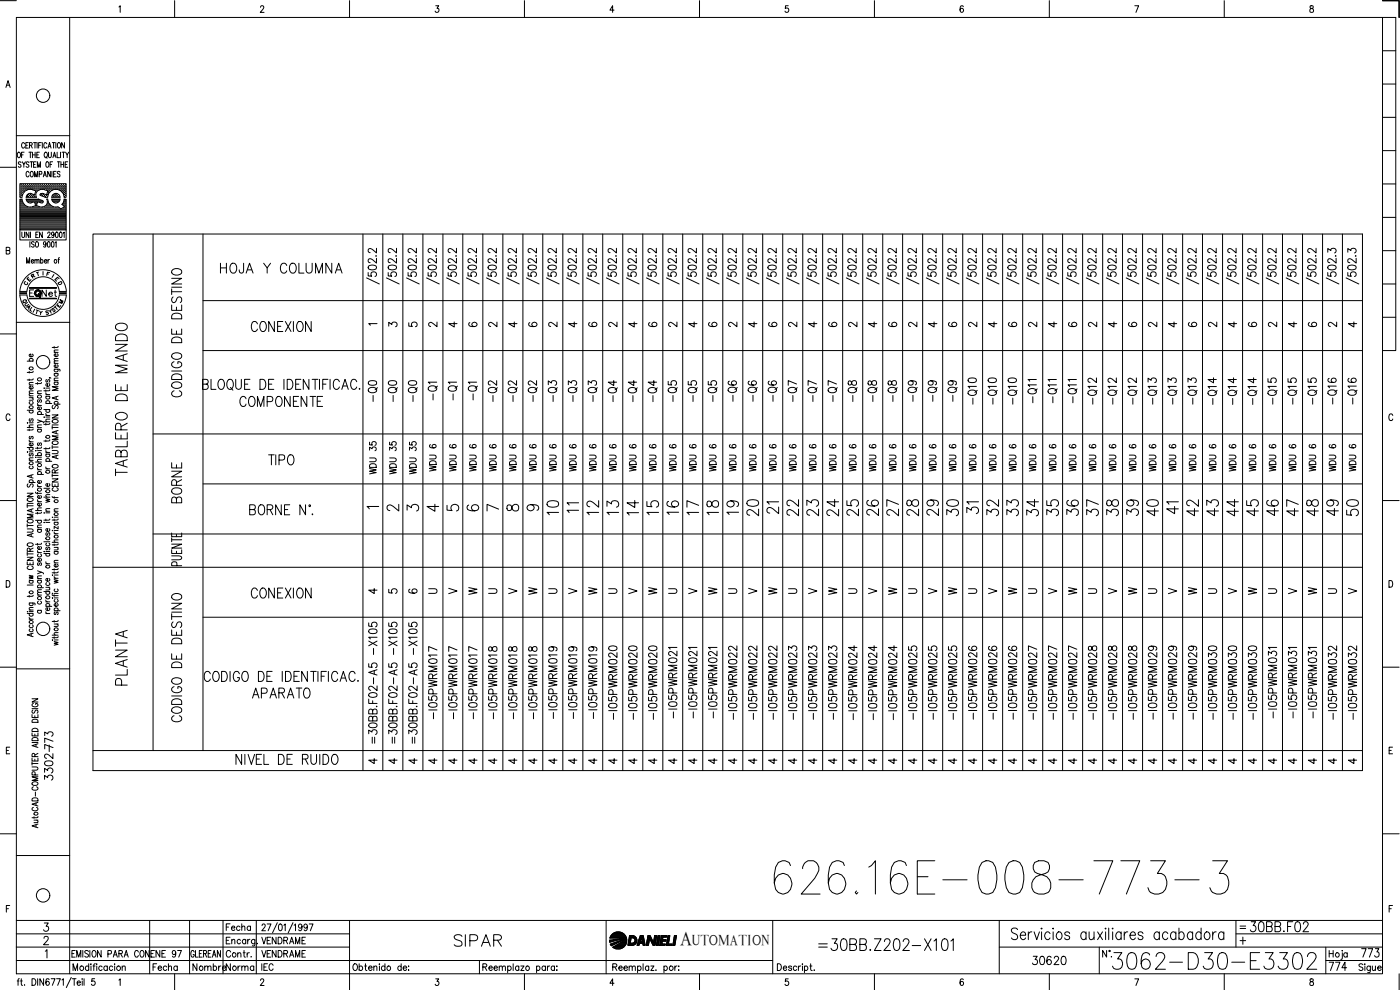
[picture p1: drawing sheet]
<svg xmlns="http://www.w3.org/2000/svg" width="420mm" height="297mm" viewBox="0 0 420 297" stroke-linecap="round" stroke-linejoin="round" font-family="sans-serif">
<defs><g id="words">
<text font-size="15" x="231.1" y="269.5">626.16E-008-773-3</text>
<text font-size="8.8" x="332.7" y="292.1">3062-D30-E3302</text>
<g font-size="7.1">
<text x="39.2" y="143.9" transform="rotate(-90 39.2 143.9)">TABLERO DE MANDO</text>
<text x="168.6" y="155.6" transform="rotate(-90 168.6 155.6)">10</text>
<text x="180.6" y="155.6" transform="rotate(-90 180.6 155.6)">12</text>
<text x="186.6" y="155.6" transform="rotate(-90 186.6 155.6)">13</text>
<text x="192.6" y="155.9" transform="rotate(-90 192.6 155.9)">14</text>
<text x="198.6" y="155.6" transform="rotate(-90 198.6 155.6)">15</text>
<text x="204.6" y="155.6" transform="rotate(-90 204.6 155.6)">16</text>
<text x="210.6" y="155.6" transform="rotate(-90 210.6 155.6)">17</text>
<text x="216.6" y="155.6" transform="rotate(-90 216.6 155.6)">18</text>
<text x="222.6" y="155.6" transform="rotate(-90 222.6 155.6)">19</text>
<text x="228.6" y="155.9" transform="rotate(-90 228.6 155.9)">20</text>
<text x="229" y="155.2">21</text>
<text x="240.6" y="155.9" transform="rotate(-90 240.6 155.9)">22</text>
<text x="246.6" y="155.9" transform="rotate(-90 246.6 155.9)">23</text>
<text x="252.6" y="155.9" transform="rotate(-90 252.6 155.9)">24</text>
<text x="258.6" y="155.9" transform="rotate(-90 258.6 155.9)">25</text>
<text x="264.6" y="155.9" transform="rotate(-90 264.6 155.9)">26</text>
<text x="270.6" y="155.9" transform="rotate(-90 270.6 155.9)">27</text>
<text x="276.6" y="155.9" transform="rotate(-90 276.6 155.9)">28</text>
<text x="282.6" y="155.9" transform="rotate(-90 282.6 155.9)">29</text>
<text x="288.6" y="155.9" transform="rotate(-90 288.6 155.9)">30</text>
<text x="288.9" y="155.2">31</text>
<text x="300.6" y="155.9" transform="rotate(-90 300.6 155.9)">32</text>
<text x="306.6" y="155.9" transform="rotate(-90 306.6 155.9)">33</text>
<text x="312.6" y="155.9" transform="rotate(-90 312.6 155.9)">34</text>
<text x="318.6" y="155.9" transform="rotate(-90 318.6 155.9)">35</text>
<text x="324.6" y="155.9" transform="rotate(-90 324.6 155.9)">36</text>
<text x="330.6" y="155.9" transform="rotate(-90 330.6 155.9)">37</text>
<text x="336.5" y="155.9" transform="rotate(-90 336.5 155.9)">38</text>
<text x="342.5" y="155.9" transform="rotate(-90 342.5 155.9)">39</text>
<text x="348.5" y="155.9" transform="rotate(-90 348.5 155.9)">40</text>
<text x="348.9" y="155.2">41</text>
<text x="360.5" y="155.9" transform="rotate(-90 360.5 155.9)">42</text>
<text x="366.5" y="155.9" transform="rotate(-90 366.5 155.9)">43</text>
<text x="372.5" y="155.9" transform="rotate(-90 372.5 155.9)">44</text>
<text x="378.5" y="155.9" transform="rotate(-90 378.5 155.9)">45</text>
<text x="384.5" y="155.9" transform="rotate(-90 384.5 155.9)">46</text>
<text x="390.5" y="155.9" transform="rotate(-90 390.5 155.9)">47</text>
<text x="396.5" y="155.9" transform="rotate(-90 396.5 155.9)">48</text>
<text x="402.5" y="155.9" transform="rotate(-90 402.5 155.9)">49</text>
<text x="408.5" y="155.9" transform="rotate(-90 408.5 155.9)">50</text>
<text x="39.2" y="206.7" transform="rotate(-90 39.2 206.7)">PLANTA</text>
<text x="135.1" y="285">SIPAR</text>
<text x="244.5" y="286.5">=30BB.Z202-X101</text>
</g>
<g font-size="6.6">
<text x="64.9" y="83.3">HOJA Y COLUMNA</text>
<text x="79.4" y="140.8">TIPO</text>
<text x="169" y="155.2">11</text>
<text x="373.9" y="280.8">30BB.F02</text>
</g>
<g font-size="6.2">
<text x="74.1" y="100.5">CONEXION</text>
<text x="55.4" y="120.3" transform="rotate(-90 55.4 120.3)">CODIGO DE DESTINO</text>
<text x="70.9" y="123.1">COMPONENTE</text>
<text x="114.3" y="121.7" transform="rotate(-90 114.3 121.7)">-Q0</text>
<text x="120.3" y="121.7" transform="rotate(-90 120.3 121.7)">-Q0</text>
<text x="126.3" y="121.7" transform="rotate(-90 126.3 121.7)">-Q0</text>
<text x="132.3" y="121.4" transform="rotate(-90 132.3 121.4)">-Q1</text>
<text x="138.3" y="121.4" transform="rotate(-90 138.3 121.4)">-Q1</text>
<text x="144.3" y="121.4" transform="rotate(-90 144.3 121.4)">-Q1</text>
<text x="150.3" y="121.7" transform="rotate(-90 150.3 121.7)">-Q2</text>
<text x="156.3" y="121.7" transform="rotate(-90 156.3 121.7)">-Q2</text>
<text x="162.3" y="121.7" transform="rotate(-90 162.3 121.7)">-Q2</text>
<text x="168.3" y="121.7" transform="rotate(-90 168.3 121.7)">-Q3</text>
<text x="174.3" y="121.7" transform="rotate(-90 174.3 121.7)">-Q3</text>
<text x="180.3" y="121.7" transform="rotate(-90 180.3 121.7)">-Q3</text>
<text x="186.3" y="121.7" transform="rotate(-90 186.3 121.7)">-Q4</text>
<text x="192.3" y="121.7" transform="rotate(-90 192.3 121.7)">-Q4</text>
<text x="198.3" y="121.7" transform="rotate(-90 198.3 121.7)">-Q4</text>
<text x="204.3" y="121.7" transform="rotate(-90 204.3 121.7)">-Q5</text>
<text x="210.3" y="121.7" transform="rotate(-90 210.3 121.7)">-Q5</text>
<text x="216.3" y="121.7" transform="rotate(-90 216.3 121.7)">-Q5</text>
<text x="222.2" y="121.7" transform="rotate(-90 222.2 121.7)">-Q6</text>
<text x="228.2" y="121.7" transform="rotate(-90 228.2 121.7)">-Q6</text>
<text x="234.2" y="121.7" transform="rotate(-90 234.2 121.7)">-Q6</text>
<text x="240.2" y="121.7" transform="rotate(-90 240.2 121.7)">-Q7</text>
<text x="246.2" y="121.7" transform="rotate(-90 246.2 121.7)">-Q7</text>
<text x="252.2" y="121.7" transform="rotate(-90 252.2 121.7)">-Q7</text>
<text x="258.2" y="121.7" transform="rotate(-90 258.2 121.7)">-Q8</text>
<text x="264.2" y="121.7" transform="rotate(-90 264.2 121.7)">-Q8</text>
<text x="270.2" y="121.7" transform="rotate(-90 270.2 121.7)">-Q8</text>
<text x="276.2" y="121.7" transform="rotate(-90 276.2 121.7)">-Q9</text>
<text x="282.2" y="121.7" transform="rotate(-90 282.2 121.7)">-Q9</text>
<text x="288.2" y="121.7" transform="rotate(-90 288.2 121.7)">-Q9</text>
<text x="294.2" y="122.4" transform="rotate(-90 294.2 122.4)">-Q10</text>
<text x="300.2" y="122.4" transform="rotate(-90 300.2 122.4)">-Q10</text>
<text x="306.2" y="122.4" transform="rotate(-90 306.2 122.4)">-Q10</text>
<text x="312.2" y="122.1" transform="rotate(-90 312.2 122.1)">-Q11</text>
<text x="318.2" y="122.1" transform="rotate(-90 318.2 122.1)">-Q11</text>
<text x="324.2" y="122.1" transform="rotate(-90 324.2 122.1)">-Q11</text>
<text x="330.2" y="122.4" transform="rotate(-90 330.2 122.4)">-Q12</text>
<text x="336.2" y="122.4" transform="rotate(-90 336.2 122.4)">-Q12</text>
<text x="342.2" y="122.4" transform="rotate(-90 342.2 122.4)">-Q12</text>
<text x="348.2" y="122.4" transform="rotate(-90 348.2 122.4)">-Q13</text>
<text x="354.2" y="122.4" transform="rotate(-90 354.2 122.4)">-Q13</text>
<text x="360.2" y="122.4" transform="rotate(-90 360.2 122.4)">-Q13</text>
<text x="366.2" y="122.4" transform="rotate(-90 366.2 122.4)">-Q14</text>
<text x="372.2" y="122.4" transform="rotate(-90 372.2 122.4)">-Q14</text>
<text x="378.2" y="122.4" transform="rotate(-90 378.2 122.4)">-Q14</text>
<text x="384.2" y="122.4" transform="rotate(-90 384.2 122.4)">-Q15</text>
<text x="390.2" y="122.4" transform="rotate(-90 390.2 122.4)">-Q15</text>
<text x="396.2" y="122.4" transform="rotate(-90 396.2 122.4)">-Q15</text>
<text x="402.2" y="122.4" transform="rotate(-90 402.2 122.4)">-Q16</text>
<text x="408.2" y="122.4" transform="rotate(-90 408.2 122.4)">-Q16</text>
<text x="55.4" y="152" transform="rotate(-90 55.4 152)">BORNE</text>
<text x="74.1" y="180.6">CONEXION</text>
<text x="74.4" y="210.6">APARATO</text>
<text x="55.4" y="217.7" transform="rotate(-90 55.4 217.7)">CODIGO DE DESTINO</text>
<text x="16.9" y="235.3" transform="rotate(-90 16.9 235.3)">3302-</text>
<text x="407.5" y="288.6">773</text>
</g>
<text font-size="5.9" x="204.1" y="283.7">A</text>
<g font-size="5.7">
<text x="131.9" y="217" transform="rotate(-90 131.9 217)">-I05PWRM017</text>
<text x="137.9" y="217" transform="rotate(-90 137.9 217)">-I05PWRM017</text>
<text x="143.9" y="217" transform="rotate(-90 143.9 217)">-I05PWRM017</text>
<text x="149.9" y="217" transform="rotate(-90 149.9 217)">-I05PWRM018</text>
<text x="155.9" y="217" transform="rotate(-90 155.9 217)">-I05PWRM018</text>
<text x="161.9" y="217" transform="rotate(-90 161.9 217)">-I05PWRM018</text>
<text x="167.9" y="217" transform="rotate(-90 167.9 217)">-I05PWRM019</text>
<text x="173.9" y="217" transform="rotate(-90 173.9 217)">-I05PWRM019</text>
<text x="179.9" y="217" transform="rotate(-90 179.9 217)">-I05PWRM019</text>
<text x="185.9" y="217" transform="rotate(-90 185.9 217)">-I05PWRM020</text>
<text x="191.9" y="217" transform="rotate(-90 191.9 217)">-I05PWRM020</text>
<text x="197.9" y="217" transform="rotate(-90 197.9 217)">-I05PWRM020</text>
<text x="203.9" y="216.6" transform="rotate(-90 203.9 216.6)">-I05PWRM021</text>
<text x="209.9" y="216.6" transform="rotate(-90 209.9 216.6)">-I05PWRM021</text>
<text x="215.9" y="216.6" transform="rotate(-90 215.9 216.6)">-I05PWRM021</text>
<text x="221.9" y="217" transform="rotate(-90 221.9 217)">-I05PWRM022</text>
<text x="227.9" y="217" transform="rotate(-90 227.9 217)">-I05PWRM022</text>
<text x="233.9" y="217" transform="rotate(-90 233.9 217)">-I05PWRM022</text>
<text x="239.9" y="217" transform="rotate(-90 239.9 217)">-I05PWRM023</text>
<text x="245.9" y="217" transform="rotate(-90 245.9 217)">-I05PWRM023</text>
<text x="251.9" y="217" transform="rotate(-90 251.9 217)">-I05PWRM023</text>
<text x="263.9" y="217.3" transform="rotate(-90 263.9 217.3)">-I05PWRM024</text>
<text x="269.9" y="217.3" transform="rotate(-90 269.9 217.3)">-I05PWRM024</text>
<text x="287.9" y="217" transform="rotate(-90 287.9 217)">-I05PWRM025</text>
<text x="305.9" y="217" transform="rotate(-90 305.9 217)">-I05PWRM026</text>
<text x="324.2" y="217" transform="rotate(-90 324.2 217)">-I05PWRM027</text>
<text x="342.2" y="217" transform="rotate(-90 342.2 217)">-I05PWRM028</text>
<text x="360.2" y="217" transform="rotate(-90 360.2 217)">-I05PWRM029</text>
<text x="366.2" y="217" transform="rotate(-90 366.2 217)">-I05PWRM030</text>
<text x="378.2" y="217" transform="rotate(-90 378.2 217)">-I05PWRM030</text>
<text x="384.2" y="216.6" transform="rotate(-90 384.2 216.6)">-I05PWRM031</text>
<text x="390.2" y="216.6" transform="rotate(-90 390.2 216.6)">-I05PWRM031</text>
<text x="396.2" y="216.6" transform="rotate(-90 396.2 216.6)">-I05PWRM031</text>
<text x="402.2" y="217" transform="rotate(-90 402.2 217)">-I05PWRM032</text>
<text x="408.2" y="217" transform="rotate(-90 408.2 217)">-I05PWRM032</text>
<text x="16.9" y="225.8" transform="rotate(-90 16.9 225.8)">773</text>
<text x="113.9" y="224.4" transform="rotate(-90 113.9 224.4)">=30BB.F02-A5 -X105</text>
<text x="119.9" y="224.4" transform="rotate(-90 119.9 224.4)">=30BB.F02-A5 -X105</text>
<text x="125.9" y="224.4" transform="rotate(-90 125.9 224.4)">=30BB.F02-A5 -X105</text>
<text x="308.7" y="290.7">30620</text>
<text x="397.6" y="292.5">774</text>
</g>
<g font-size="5.3">
<text x="11.3" y="90.3">Net</text>
<text x="113.9" y="143.6" transform="rotate(-90 113.9 143.6)">WDU 35</text>
<text x="119.9" y="143.6" transform="rotate(-90 119.9 143.6)">WDU 35</text>
<text x="125.9" y="143.6" transform="rotate(-90 125.9 143.6)">WDU 35</text>
<text x="131.9" y="142.5" transform="rotate(-90 131.9 142.5)">WDU 6</text>
<text x="137.9" y="142.5" transform="rotate(-90 137.9 142.5)">WDU 6</text>
<text x="143.9" y="142.5" transform="rotate(-90 143.9 142.5)">WDU 6</text>
<text x="149.9" y="142.5" transform="rotate(-90 149.9 142.5)">WDU 6</text>
<text x="155.9" y="142.5" transform="rotate(-90 155.9 142.5)">WDU 6</text>
<text x="161.9" y="142.5" transform="rotate(-90 161.9 142.5)">WDU 6</text>
<text x="167.9" y="142.5" transform="rotate(-90 167.9 142.5)">WDU 6</text>
<text x="173.9" y="142.5" transform="rotate(-90 173.9 142.5)">WDU 6</text>
<text x="179.9" y="142.5" transform="rotate(-90 179.9 142.5)">WDU 6</text>
<text x="185.9" y="142.5" transform="rotate(-90 185.9 142.5)">WDU 6</text>
<text x="191.9" y="142.5" transform="rotate(-90 191.9 142.5)">WDU 6</text>
<text x="197.9" y="142.5" transform="rotate(-90 197.9 142.5)">WDU 6</text>
<text x="203.9" y="142.5" transform="rotate(-90 203.9 142.5)">WDU 6</text>
<text x="209.9" y="142.5" transform="rotate(-90 209.9 142.5)">WDU 6</text>
<text x="215.9" y="142.5" transform="rotate(-90 215.9 142.5)">WDU 6</text>
<text x="221.9" y="142.5" transform="rotate(-90 221.9 142.5)">WDU 6</text>
<text x="227.9" y="142.5" transform="rotate(-90 227.9 142.5)">WDU 6</text>
<text x="233.9" y="142.5" transform="rotate(-90 233.9 142.5)">WDU 6</text>
<text x="239.9" y="142.5" transform="rotate(-90 239.9 142.5)">WDU 6</text>
<text x="245.9" y="142.5" transform="rotate(-90 245.9 142.5)">WDU 6</text>
<text x="251.9" y="142.5" transform="rotate(-90 251.9 142.5)">WDU 6</text>
<text x="257.9" y="142.5" transform="rotate(-90 257.9 142.5)">WDU 6</text>
<text x="263.9" y="142.5" transform="rotate(-90 263.9 142.5)">WDU 6</text>
<text x="269.9" y="142.5" transform="rotate(-90 269.9 142.5)">WDU 6</text>
<text x="275.9" y="142.5" transform="rotate(-90 275.9 142.5)">WDU 6</text>
<text x="281.9" y="142.5" transform="rotate(-90 281.9 142.5)">WDU 6</text>
<text x="287.9" y="142.5" transform="rotate(-90 287.9 142.5)">WDU 6</text>
<text x="293.9" y="142.5" transform="rotate(-90 293.9 142.5)">WDU 6</text>
<text x="299.9" y="142.5" transform="rotate(-90 299.9 142.5)">WDU 6</text>
<text x="305.9" y="142.5" transform="rotate(-90 305.9 142.5)">WDU 6</text>
<text x="311.9" y="142.5" transform="rotate(-90 311.9 142.5)">WDU 6</text>
<text x="317.9" y="142.5" transform="rotate(-90 317.9 142.5)">WDU 6</text>
<text x="323.8" y="142.5" transform="rotate(-90 323.8 142.5)">WDU 6</text>
<text x="329.8" y="142.5" transform="rotate(-90 329.8 142.5)">WDU 6</text>
<text x="335.8" y="142.5" transform="rotate(-90 335.8 142.5)">WDU 6</text>
<text x="341.8" y="142.5" transform="rotate(-90 341.8 142.5)">WDU 6</text>
<text x="347.8" y="142.5" transform="rotate(-90 347.8 142.5)">WDU 6</text>
<text x="353.8" y="142.5" transform="rotate(-90 353.8 142.5)">WDU 6</text>
<text x="359.8" y="142.5" transform="rotate(-90 359.8 142.5)">WDU 6</text>
<text x="365.8" y="142.5" transform="rotate(-90 365.8 142.5)">WDU 6</text>
<text x="371.8" y="142.5" transform="rotate(-90 371.8 142.5)">WDU 6</text>
<text x="377.8" y="142.5" transform="rotate(-90 377.8 142.5)">WDU 6</text>
<text x="383.8" y="142.5" transform="rotate(-90 383.8 142.5)">WDU 6</text>
<text x="389.8" y="142.5" transform="rotate(-90 389.8 142.5)">WDU 6</text>
<text x="395.8" y="142.5" transform="rotate(-90 395.8 142.5)">WDU 6</text>
<text x="401.8" y="142.5" transform="rotate(-90 401.8 142.5)">WDU 6</text>
<text x="407.8" y="142.5" transform="rotate(-90 407.8 142.5)">WDU 6</text>
<text x="115" y="154.5">2</text>
<text x="121" y="154.5">3</text>
<text x="127" y="154.5">4</text>
<text x="133" y="154.5">5</text>
<text x="145" y="154.5">7</text>
<text x="151" y="154.5">8</text>
<text x="139.3" y="179.6">W</text>
<text x="157.3" y="179.6">W</text>
<text x="175.3" y="179.6">W</text>
<text x="193.3" y="179.6">W</text>
<text x="211.3" y="179.6">W</text>
<text x="229.3" y="179.6">W</text>
<text x="247.3" y="179.6">W</text>
<text x="265.3" y="179.6">W</text>
<text x="283.3" y="179.6">W</text>
<text x="301.3" y="179.6">W</text>
<text x="319.6" y="179.6">W</text>
<text x="337.6" y="179.6">W</text>
<text x="355.6" y="179.6">W</text>
<text x="373.6" y="179.6">W</text>
<text x="391.6" y="179.6">W</text>
<text x="66.7" y="280.5">Fecha</text>
<text x="56.8" y="292.5">Nombre</text>
<text x="66.7" y="292.5">Norma</text>
</g>
<g font-size="4.9">
<text x="133.3" y="99.5">4</text>
<text x="151.3" y="99.5">4</text>
<text x="169.3" y="99.5">4</text>
<text x="187.3" y="99.5">4</text>
<text x="205.3" y="99.5">4</text>
<text x="223.3" y="99.5">4</text>
<text x="241.3" y="99.5">4</text>
<text x="259.3" y="99.5">4</text>
<text x="277.3" y="99.5">4</text>
<text x="295.3" y="99.5">4</text>
<text x="313.3" y="99.5">4</text>
<text x="331.3" y="99.5">4</text>
<text x="349.2" y="99.5">4</text>
<text x="367.2" y="99.5">4</text>
<text x="385.6" y="99.5">4</text>
<text x="403.6" y="99.5">4</text>
<text x="139" y="154.5">6</text>
<text x="157" y="154.5">9</text>
<text x="77.3" y="284.3">VENDRAME</text>
</g>
<g font-size="4.4">
<text x="6.7" y="85.7">E</text>
<text x="15.2" y="85.7">E</text>
<text x="115.4" y="99.1">3</text>
<text x="121.4" y="99.1">5</text>
<text x="127.4" y="99.1">2</text>
<text x="145.3" y="99.1">2</text>
<text x="163.3" y="99.1">2</text>
<text x="181.3" y="99.1">2</text>
<text x="199.3" y="99.1">2</text>
<text x="217.3" y="99.1">2</text>
<text x="235.3" y="99.1">2</text>
<text x="253.3" y="99.1">2</text>
<text x="271.3" y="99.1">2</text>
<text x="289.3" y="99.1">2</text>
<text x="307.3" y="99.1">2</text>
<text x="325.3" y="99.1">2</text>
<text x="343.3" y="99.1">2</text>
<text x="361.6" y="99.1">2</text>
<text x="379.6" y="99.1">2</text>
<text x="397.6" y="99.1">2</text>
<text x="109.4" y="179.2">4</text>
<text x="115.4" y="179.2">5</text>
<text x="121.4" y="179.2">6</text>
<text x="127.4" y="179.2">U</text>
<text x="133.3" y="179.2">V</text>
<text x="145.3" y="179.2">U</text>
<text x="151.3" y="179.2">V</text>
<text x="163.3" y="179.2">U</text>
<text x="169.3" y="179.2">V</text>
<text x="181.3" y="179.2">U</text>
<text x="187.3" y="179.2">V</text>
<text x="199.3" y="179.2">U</text>
<text x="205.3" y="179.2">V</text>
<text x="217.3" y="179.2">U</text>
<text x="223.3" y="179.2">V</text>
<text x="235.3" y="179.2">U</text>
<text x="241.3" y="179.2">V</text>
<text x="253.3" y="179.2">U</text>
<text x="259.3" y="179.2">V</text>
<text x="271.3" y="179.2">U</text>
<text x="277.3" y="179.2">V</text>
<text x="289.3" y="179.2">U</text>
<text x="295.3" y="179.2">V</text>
<text x="307.3" y="179.2">U</text>
<text x="313.3" y="179.2">V</text>
<text x="325.3" y="179.2">U</text>
<text x="331.3" y="179.2">V</text>
<text x="343.3" y="179.2">U</text>
<text x="349.2" y="179.2">V</text>
<text x="361.6" y="179.2">U</text>
<text x="367.2" y="179.2">V</text>
<text x="379.6" y="179.2">U</text>
<text x="385.6" y="179.2">V</text>
<text x="397.6" y="179.2">U</text>
<text x="403.6" y="179.2">V</text>
<text x="109.4" y="230.4">4</text>
<text x="115.4" y="230.4">4</text>
<text x="121.4" y="230.4">4</text>
<text x="127.4" y="230.4">4</text>
<text x="133.3" y="230.4">4</text>
<text x="139.3" y="230.4">4</text>
<text x="145.3" y="230.4">4</text>
<text x="151.3" y="230.4">4</text>
<text x="157.3" y="230.4">4</text>
<text x="163.3" y="230.4">4</text>
<text x="169.3" y="230.4">4</text>
<text x="175.3" y="230.4">4</text>
<text x="181.3" y="230.4">4</text>
<text x="187.3" y="230.4">4</text>
<text x="193.3" y="230.4">4</text>
<text x="199.3" y="230.4">4</text>
<text x="205.3" y="230.4">4</text>
<text x="211.3" y="230.4">4</text>
<text x="217.3" y="230.4">4</text>
<text x="223.3" y="230.4">4</text>
<text x="229.3" y="230.4">4</text>
<text x="235.3" y="230.4">4</text>
<text x="241.3" y="230.4">4</text>
<text x="247.3" y="230.4">4</text>
<text x="253.3" y="230.4">4</text>
<text x="259.3" y="230.4">4</text>
<text x="265.3" y="230.4">4</text>
<text x="271.3" y="230.4">4</text>
<text x="277.3" y="230.4">4</text>
<text x="283.3" y="230.4">4</text>
<text x="289.3" y="230.4">4</text>
<text x="295.3" y="230.4">4</text>
<text x="301.3" y="230.4">4</text>
<text x="307.3" y="230.4">4</text>
<text x="313.3" y="230.4">4</text>
<text x="319.6" y="230.4">4</text>
<text x="325.3" y="230.4">4</text>
<text x="331.3" y="230.4">4</text>
<text x="337.6" y="230.4">4</text>
<text x="343.3" y="230.4">4</text>
<text x="349.2" y="230.4">4</text>
<text x="355.6" y="230.4">4</text>
<text x="361.6" y="230.4">4</text>
<text x="367.2" y="230.4">4</text>
<text x="373.6" y="230.4">4</text>
<text x="379.6" y="230.4">4</text>
<text x="385.6" y="230.4">4</text>
<text x="391.6" y="230.4">4</text>
<text x="397.6" y="230.4">4</text>
<text x="403.6" y="230.4">4</text>
<text x="207.7" y="283.7">UTOMATION</text>
</g>
<g font-size="4">
<text x="8.1" y="84.7">R</text>
<text x="5.6" y="92.1">Q</text>
<text x="10.6" y="95.6">Y</text>
<text x="12.3" y="95.6">S</text>
<text x="139.3" y="99.1">6</text>
<text x="157.3" y="99.1">6</text>
<text x="175.3" y="99.1">6</text>
<text x="193.3" y="99.1">6</text>
<text x="211.3" y="99.1">6</text>
<text x="229.3" y="99.1">6</text>
<text x="247.3" y="99.1">6</text>
<text x="265.3" y="99.1">6</text>
<text x="283.3" y="99.1">6</text>
<text x="301.3" y="99.1">6</text>
<text x="319.6" y="99.1">6</text>
<text x="337.6" y="99.1">6</text>
<text x="355.6" y="99.1">6</text>
<text x="373.6" y="99.1">6</text>
<text x="391.6" y="99.1">6</text>
</g>
<g font-size="3.5">
<text x="6.7" y="93.8">A</text>
<text x="109" y="153.8">1</text>
<text x="370.8" y="279.8">=</text>
</g>
<text font-size="3.1" x="109.4" y="98.8">1</text>
</g></defs>
<!-- layer: DCA_A3E2|CART -->
<g fill="none" stroke="#000" stroke-width=".3">
<path d="M0 .2h4.9M4.9 5.2h410v287h-410zM20.9 5.2v287M35.7 2.1l.4-.4v2M52.4 .2v5M78.2 2.2l.3-.5 .5 .1 .2 .3-.3 .7-.8 .9h1.1M104.9 .2v5M130.8 1.7h.9l-.6 .8a.6 .6 0 0 1 .6 .9 .6 .6 0 0 1-1.1-.1M157.4 .2v5M184.3 3h-1.3l.9-1.3v2M209.9 .2v5M236.6 1.7h-.8l-.1 .9a.63 .63 0 0 1 .9 0 .63 .63 0 0 1-.1 .9 .63 .63 0 0 1-.9-.2"/>
<path d="M262.4 .2v5M289.1 2l-.5-.3a1.12 1.12 0 0 0 .1 2 .56 .56 0 0 0 .5-.5 .56 .56 0 0 0-.5-.6 .56 .56 0 0 0-.6 .4M314.9 .2v5M340.6 1.7h1.1l-.8 2M367.4 .2v5M393.2 1.8v.6a.73 .73 0 0 1 .9 .4 .73 .73 0 0 1-.3 .9 .64 .64 0 0 1-.7-.7 .64 .64 0 0 1 .8-.5l.2-.3-.1-.4zM414.9 .2h5v5M414.9 5.2h4v100h-4M414.9 15.2h4M1.8 26.2l.6-2 .6 2M2 25.6h.8M414.9 35.2h4"/>
<path d="M414.9 25.2h4M0 50.2h4.9M4.9 40.7h16M5.4 45.7h.1a.86 .86 0 0 1 .7 .8 .86 .86 0 0 1-.7 .8 1.2 1.2 0 0 1-.1-1.6zM6.1 57.1h.1M6.1 56.4h.1M6.1 55.8h.1M6.1 57.7h.1M6.1 58.3h.1M6.1 59h.1M6.1 59.9h.4M6.3 57.3h.1"/>
<path d="M6.3 56.7h.1M6.3 56.1h.1M6.3 55.4h.1M6.3 58h.1M6.3 58.6h.1M6.3 48.8a.41 .41 0 0 0-.7-.2 .41 .41 0 0 0 .1 .7l.4 .1a.43 .43 0 0 1 .1 .7 .43 .43 0 0 1-.7-.2M6.3 55.4v.1M6.3 56v.2M6.3 56.6v.2M6.3 57.3v.1M6.3 57.9v.2M6.3 58.5v.2"/>
<path d="M6.5 46.5h.4M6.6 59.8h-.6v9.2h13.9v-9.2h-.6M6.6 57.1h.1M6.6 56.4h.1M6.6 55.8h.1M6.6 57.7h.1M6.6 58.3h.1M6.6 59.7l.2 .8M6.6 55.7v.2M6.6 56.3v.2M6.6 57v.1M6.6 57.6v.2"/>
<path d="M6.6 58.2v.2M6.7 48.5l.5 .8 .4-.8M6.8 58.4l-.2 .8M6.9 57.3h.2M6.9 56.7h.2M6.9 56.1h.2M6.9 55.4h.2M7 55.4v.1M7 56v.2M7 56.6v.2M7 57.3v.1M7.2 49.3v.9"/>
<path d="M7.2 57.1h.2M7.2 56.4h.2M7.2 55.8h.2M7.2 45.7h-.7v1.6M7.3 55.7v.2M7.3 56.3v.2M7.3 57v.1M7.3 57.6l-.5 .8M7.4 43.2l-.3-.4a.86 .86 0 0 0-.6 .8 .86 .86 0 0 0 .6 .8l.3-.3M7.5 56.7h.2M7.5 56.1h.2M7.5 55.4h.2"/>
<path d="M7.6 55.4v.1M7.6 56v.2M7.6 56.6v.2M7.7 43.6h.5M7.8 59.8h3.7M7.8 57.1h.1M7.8 56.4h.2M7.8 55.8h.2M7.9 59.7l.3 .8M7.9 55.7v.2M7.9 56.3v.2M7.9 57h.1"/>
<path d="M8 59.9h3.6M8 59h.1M8.2 56.7h.1M8.2 56.1h.1M8.2 55.4h.1M8.2 58.6h.1M8.2 58.4l-.3 .8M8.3 55.4v.1M8.3 56v.2M8.3 56.6v.2M8.3 58.5v.2M8.5 56.4h.1"/>
<path d="M8.5 55.8h.1M8.5 59h.1M8.5 42.8h-.8v1.6h.8M8.6 55.7v.2M8.6 56.3v.2M8.6 58.9v.1M8.6 58.3v.1M8.7 48.8l-.3-.3-.6 .3 .2 .4 .7 .5-.3 .5-.6-.3M8.7 45.7h.8M8.7 51.8a.47 .47 0 0 0-.6-.4 .47 .47 0 0 0-.3 .7v.3a.47 .47 0 0 0 .3 .7 .47 .47 0 0 0 .6-.4M8.8 56.7h.2M8.8 56.1h.2"/>
<path d="M8.8 55.4h.2M8.8 58.6h.2M8.8 43.6l.8-.1v-.6l-.8-.1v1.6M8.9 55.4v.1M8.9 56v.2M8.9 56.6v.2M8.9 58.5v.2M9 48.5h.9M9.1 45.7v1.6M9.1 56.4h.2M9.1 55.8h.2M9.1 58.3h.2"/>
<path d="M9.1 59h.2M9.2 55.7v.2M9.2 56.3v.2M9.2 58.2v.2M9.2 58.9v.1M9.3 51.5l.1-.1a.86 .86 0 0 1 .6 .8 .86 .86 0 0 1-.6 .9 1.2 1.2 0 0 1-.1-1.6zM9.3 43.6l.4 .8M9.4 58.1h-.6l-.6 .3M9.4 48.5v1.7M9.4 56.7h.2M9.4 56.1h.2M9.4 55.4h.2"/>
<path d="M9.4 58.6h.2M9.5 55.4v.1M9.5 56v.2M9.5 56.6v.2M9.5 58.5v.2M9.7 46.5h.8M9.7 45.7v1.6M9.7 56.4h.2M9.7 55.8h.2M9.7 59h.2M9.8 57l1 .3-.4 1.1-1-.3M9.8 56.9a2.42 2.42 0 0 0-2.5 .7"/>
<path d="M9.8 55.7v.2M9.8 56.3v.2M9.8 58.4h.1M9.8 58.9v.1M10.1 42.8h.8M10.1 49.3h.4M10.1 56.7h.1M10.1 56.1h.1M10.1 55.4h.1M10.1 58.6h.1M10.2 55.4v.1M10.2 56v.2"/>
<path d="M10.2 56.6v.2M10.2 58.5v.2M10.4 53.1v-1.7l.4 1.7 .5-1.7v1.7M10.4 56.4h.1M10.4 55.8h.1M10.4 59h.1M10.5 55.7v.2M10.5 56.3v.2M10.5 57v.1M10.5 58.9v.1M10.5 42.8v1.6M10.5 58.3h.1"/>
<path d="M10.5 45.7v1.6M10.7 56.7h.2M10.7 56.1h.2M10.7 55.4h.2M10.8 55.4v.1M10.8 56v.2M10.8 56.6v.2M10.8 48.5h-.7v1.7h.7M10.8 57.3h.1M11 57.1h.2M11 56.4h.2M11 55.8h.2"/>
<path d="M11 46.5h.5M11.1 55.7v.2M11.1 56.3v.2M11.1 57v.1M11.1 42.8v1.6M11.2 50.2v-1.7l.5 1.7 .4-1.7v1.7M11.3 56.7h.2M11.3 56.1h.2M11.3 55.4h.2M11.4 55.4v.1M11.4 56v.2M11.4 56.6v.2"/>
<path d="M11.5 59.7l.3 .1M11.6 43.6h.5M11.6 56.4h.2M11.6 55.8h.2M11.7 55.7v.2M11.7 56.3v.2M11.8 59.8l1.1 .4v.5l-.3 .2M11.8 52.3l.7-.1v-.7l-.7-.1v1.7M11.8 45.7h-.8v1.6h.8M12 56.7h.1M12 56.1h.1M12 55.4h.1"/>
<path d="M12.1 55.4v.1M12.1 56v.2M12.1 56.6v.2M12.3 56.4h.1M12.3 55.8h.1M12.3 58.3h.1M12.4 55.7v.2M12.4 56.3v.2M12.4 58.2v.2M12.4 42.8h-.8v1.6M12.6 56.7h.2M12.6 56.1h.2"/>
<path d="M12.6 55.4h.2M12.6 58.6h.2M12.7 42.8v1.6M12.7 55.4v.1M12.7 56v.2M12.7 56.6v.1M12.7 58.5v.2M12.9 56.4h.2M12.9 55.8h.2M12.9 58.3h.2M13 53.1l.5-1.7 .4 1.7M13 55.7v.2"/>
<path d="M13 56.3v.2M13 58.2v.2M13 58.1l1 .3 .4-1.1-1-.3a1.75 1.75 0 0 0-2 .2 1.75 1.75 0 0 0-.4 2h-3.2M13.1 58.1l-.4-.1a.45 .45 0 0 0-.5 .1 .45 .45 0 0 0-.1 .5l1.5 .6h.7M13.2 52.5h.6M13.3 56.7h.1M13.3 56.1h.1M13.3 55.4h.1M13.3 58.6h.1M13.3 55.4v.1M13.3 56v.2M13.3 56.6v.2"/>
<path d="M13.3 58.5v.2M13.5 45.7h.1a.86 .86 0 0 1 .6 .8 .86 .86 0 0 1-.6 .8 1.09 1.09 0 0 1-.1-1.6zM13.5 56.4h.2M13.5 55.8h.2M13.5 59h.2M13.6 55.7v.2M13.6 56.3v.2M13.6 58.9v.1M13.8 47l.3 .5M13.9 56.7h.2M13.9 56.1h.2M13.9 55.4h.2"/>
<path d="M13.9 58.6h.2M14 48.6l.1-.1a.86 .86 0 0 1 .6 .9 .86 .86 0 0 1-.6 .8 1.2 1.2 0 0 1-.1-1.6zM14 55.4v.1M14 56v.2M14 56.6v.2M14 58.5v.2M14 59.8h.3M14 59.7a1.59 1.59 0 0 1-1.2 2.4M14.1 43.2a.47 .47 0 0 0-.6-.4 .47 .47 0 0 0-.3 .6v.4a.47 .47 0 0 0 .3 .6 .47 .47 0 0 0 .6-.3M14.2 57.1h.2M14.2 56.4h.2M14.2 55.8h.2"/>
<path d="M14.2 58.3h.2M14.2 59h.1M14.3 55.7v.2M14.3 56.3v.2M14.3 57v.1M14.3 58.2v.2M14.3 59.7a2.71 2.71 0 0 0 3.3 2.5l.6 .5 1.1-.6M14.4 57.7h.1M14.4 44.4l.5-1.6 .4 1.6M14.5 57.3h.2M14.5 56.7h.2M14.5 56.1h.2"/>
<path d="M14.5 55.4h.2M14.5 58h.1M14.6 45.7v1.4l.3 .2 .5-.5v-1.1M14.6 43.9h.6M14.6 55.4v.1M14.6 56v.2M14.6 56.6v.2M14.6 57.3v.1M14.6 57.9h.1M14.8 57.1h.2M14.8 56.4h.2M14.8 55.8h.2"/>
<path d="M14.9 55.7v.2M14.9 56.3v.2M14.9 57v.1M15 57.6l-.6 .8-.1 .8M15 57.6a2.42 2.42 0 0 1 3.6 0M15 49.3h.5M15.1 51.4v1.7l-.8-1.7v1.7M15.2 56.7h.1M15.2 56.1h.1M15.2 55.4h.1M15.2 55.4v.1M15.2 56v.2"/>
<path d="M15.2 56.6v.2M15.5 57.1h.1M15.5 56.4h.1M15.5 55.8h.1M15.5 59.8h2.5M15.5 55.7v.2M15.5 56.3v.2M15.5 57v.1M15.6 59.7a1.24 1.24 0 0 0 1 1.2 1.24 1.24 0 0 0 1.4-.9M15.6 51.4v1.7M15.7 59.9h2.2M15.7 42.8h.8"/>
<path d="M15.8 48.5h-.8v1.7M15.8 56.7h.2M15.8 56.1h.2M15.8 55.4h.2M15.9 47.3l.4-1.6 .5 1.6M15.9 55.4v.1M15.9 56v.2M15.9 56.6v.2M16 58.6l-.1 .1M16 46.8h.6M16.1 42.8v1.6M16.1 52.2h.5"/>
<path d="M16.1 56.4h.2M16.1 55.8h.2M16.1 59h.2M16.2 55.7v.2M16.2 56.3v.2M16.2 58.9v.1M16.3 58.3l-.1 .1M16.4 56.7h.2M16.4 56.1h.2M16.4 55.4h.2M16.4 58.6h.2M16.5 55.4v.1"/>
<path d="M16.5 56v.2M16.5 56.6v.2M16.5 58.5v.2M16.7 56.4h.2M16.7 55.8h.2M16.7 58.3h.2M16.7 59h.2M16.8 42.8v1.6M16.8 55.7v.2M16.8 56.3v.2M16.8 58.2v.2M16.8 58.9v.1"/>
<path d="M16.8 51.4h-.7v1.7h.7M17.1 56.7h.1M17.1 56.1h.1M17.1 55.4h.1M17.1 58.6h.1M17.1 45.7v1.6h.8M17.1 55.4v.1M17.1 56v.2M17.1 56.6v.2M17.1 58.5v.2M17.2 48.5h.8M17.4 56.4h.1"/>
<path d="M17.4 55.8h.1M17.4 59h.1M17.4 42.9l.2-.1a.86 .86 0 0 1 .6 .8 .86 .86 0 0 1-.6 .8 1.2 1.2 0 0 1-.2-1.5zM17.4 55.7v.2M17.4 56.3v.2M17.4 58.9v.1M17.6 48.5v1.7M17.7 56.7h.2M17.7 56.1h.2M17.7 55.4h.2M17.8 55.4v.1M17.8 56v.2"/>
<path d="M17.8 56.6v.2M17.9 58.9l.1 .3h-2.5a1.28 1.28 0 0 1 1.1-1.2 1.28 1.28 0 0 1 1.4 .9M18 51.7l-.5-.3-.3 .3v.3a.7 .7 0 0 1 .7 1l-.4 .1-.3-.3M18 57.1h.2M18 56.4h.2M18 55.8h.2M18 59.7l-.1 .3M18.1 55.7v.2M18.1 56.3v.2M18.1 57v.1M18.2 45.7v1.6M18.3 49.3h.8"/>
<path d="M18.3 48.5v1.7M18.3 56.7h.2M18.3 56.1h.2M18.3 55.4h.2M18.4 57.3h.1M18.4 55.4v.1M18.4 56v.2M18.4 56.6v.2M18.6 57.6l.5 .8M18.6 45.7h.9M18.6 57.1h.2M18.6 56.4h.2"/>
<path d="M18.6 55.8h.2M18.7 57.6l.1 .1M18.7 55.7v.2M18.7 56.3v.2M18.7 57v.1M19 57.3h.1M19 56.7h.1M19 56.1h.1M19 55.4h.1M19 58h.1M19 45.7v1.6M19 55.4v.1"/>
<path d="M19 56v.2M19 56.6v.2M19 57.3v.1M19 57.9v.2M19.1 58.4l.2 .8h.6v-4.1h-13.9v4.1h.6M19.1 48.5v1.7M19.2 59.7l-.1 .8M19.3 57.1h.1M19.3 56.4h.1M19.3 55.8h.1M19.3 57.7h.1M19.3 58.3h.1"/>
<path d="M19.3 59h.1M19.3 42.8v1.6l-.8-1.6v1.6M19.3 55.7v.2M19.3 56.3v.2M19.3 57v.1M19.3 57.6v.2M19.3 58.2v.2M19.3 58.9v.1M19.3 59.9h.5M19.6 49.3h.5M19.6 57.3h.2M19.6 56.7h.2"/>
<path d="M19.6 56.1h.2M19.6 55.4h.2M19.6 58h.2M19.6 58.6h.2M19.7 45.7l.5 .8 .4-.8M19.7 55.4v.1M19.7 56v.2M19.7 56.6v.2M19.7 57.3v.1M19.7 57.9v.2M19.7 58.5v.2M20.2 46.5v.8"/>
<path d="M20.3 48.5h-.7v1.7h.7M414.9 55.2h4M414.9 45.2h4M1.9 75.2l.9-.1 .1-.7-1-.2v2l1-.2v-.7l-.3-.1M6 69v3h13.9v-3M6.1 64.7h13.7M6.1 64.3h13.7M6.1 64h13.7M6.1 63.7h13.7M6.1 63.4h13.7M6.1 63.1h13.7M6.1 62.8h12"/>
<path d="M6.1 62.4h11.7M6.1 62.1h2.2M6.1 61.8h1.6M6.1 61.5h1.2M6.1 61.2h.9M6.1 60.9h.7M6.1 60.5h.5M6.1 60.2h.5M6.1 65h13.7M6.1 65.3h13.7M6.1 65.6h13.7M6.1 65.9h13.7"/>
<path d="M6.1 66.2h13.7M6.1 66.6h13.7M6.1 66.9h13.7M6.1 67.2h13.7M6.1 67.5h13.7M6.1 67.8h13.7M6.1 68.1h13.7M6.1 68.5h13.7M6.1 68.8h13.7M6.6 69.6v1.5l.3 .2 .4-.2 .1-1.5M6.8 60.5l.5 .8M7.3 61.3a2.42 2.42 0 0 0 2.5 .7"/>
<path d="M8 79v-1.7l.4 1.7 .5-1.7v1.7M8.1 60.2h4.5M8.2 60.5l.6 .4 .6-.1M8.4 60.5h1.6M8.7 69.6v1.7l-.9-1.7v1.7M9 72.5v1.7M9.1 69.6v1.7M9.4 60.8l1-.3 .3 1.2-.9 .3M9.4 78.3h.7l-.2-.4a.49 .49 0 0 0-.5 .5 .49 .49 0 0 0 .5 .5l.2-.2M9.8 62.1h2.1M10.2 72.8a.4 .4 0 0 0-.6-.2 .4 .4 0 0 0 .1 .6l.5 .3v.4l-.3 .3-.5-.3M10.5 78.2l.1-.3h.4l.1 1.1"/>
<path d="M10.5 77.9v1.1M10.5 60.5h.6M10.5 60.9h.6M10.6 61.2h.4M10.7 61.8h.3M10.7 61.5h.2M10.8 70.4h.4M10.8 72.6l.2-.1a.86 .86 0 0 1 .6 .8 .86 .86 0 0 1-.6 .9 1.2 1.2 0 0 1-.2-1.6zM11.1 78.2l.2-.3h.4v1.1M11.5 69.6h-.7v1.7h.7M11.6 60.5h1.3M12.2 60.8l-.9-.3-.3 1.2 1.8 .4"/>
<path d="M12.2 78.1l.1-.2a.5 .5 0 0 1 .6 .5 .5 .5 0 0 1-.6 .5l-.1-.2M12.2 77.3v1.7M12.2 60.8l.4 .1M12.7 69.6v1.7l-.8-1.7v1.7M13.2 62.1h2.8M13.3 78.3h.8l-.2-.4a.5 .5 0 0 0-.6 .5 .5 .5 0 0 0 .6 .5l.2-.2M13.8 61.8h1.6M13.8 73.1l-.2 .4a.46 .46 0 0 1-.6-.5 .46 .46 0 0 1 .6-.4l.2 1.3-.3 .3-.4-.3M14 61.5h1M14.2 61.2h.5M14.3 70l.3-.4 .4 .4-.7 1.3h.8M14.3 60.9h.2"/>
<path d="M14.3 60.5h.1M14.4 72.6l.2-.1a.96 .96 0 0 1 0 1.7l-.4-.7zM14.4 77.9v1.1M14.9 77.9h-.3l-.2 .4M15.6 72.6l.1-.1a.96 .96 0 0 1 0 1.7l-.3-.7zM15.8 60.2h1.9M16 60.5h1.5M16.2 70.2l-.2 .4a.42 .42 0 0 1-.5-.5 .42 .42 0 0 1 .7-.2v1.1l-.3 .3-.4-.2M16.6 72.8l.2-.3v1.7M16.8 69.7l.2-.1a.96 .96 0 0 1 0 1.7l-.3-.3zM17.4 77.9h.4M17.9 77.3l-.3 .1v1.6"/>
<path d="M18 69.7l.2-.1a.96 .96 0 0 1 0 1.7l-.3-.3zM18.3 62.8h1.5M18.6 61.3l.7 .7M18.8 61.2h1M18.9 62.4h.9M18.9 61.5h.9M19 70l.3-.4v1.7M19 60.9h.8M19.1 60.5l-.5 .8M19.2 61.8h.6M19.2 60.5h.6M19.3 60.2h.5"/>
<path d="M19.4 62.1h.4M414.9 75.2h4M414.9 65.2h4M4.9 96.7h16M5.9 87.4h2.1M5.9 87.4a7 7 0 0 1 7-6.5 7 7 0 0 1 7 6.5M5.9 88.5a7 7 0 0 0 7 6.4 7 7 0 0 0 7-6.4M8.1 87.4a4.9 4.9 0 0 1 4.8-4.4 4.9 4.9 0 0 1 4.9 4.4M8.1 88.5a4.9 4.9 0 0 0 4.8 4.3 4.9 4.9 0 0 0 4.9-4.3M8.8 86.3h8.2v.2h-8.2M8.8 89.5h8.2v.1h-8.2zM8.9 86.4h8"/>
<path d="M8.9 89.6h8M10.1 87h-1.2v1.9M12.9 81.5v1M16.5 92.1l.7 .7M17.4 91l-.4 .6 .8 .6 .4-.5M17.8 87.4h2.1M17.8 88.5h2.1M17.8 87.9h2.1v.1h-2.1zM414.9 95.2h4M414.9 85.2h4M0 100.2h4.9M8.2 108.4h1.7"/>
<path d="M8.8 111.4v.5M8.8 113.7v.5M8.8 119.3h1.1M8.8 118.8h1.1M8.8 115.5h1.1M9 108.4a.55 .55 0 0 1 .3-1 .55 .55 0 0 1 .6 .7l-.2 .3M9.6 119.3l.3 .4v.3l-1.1 .1M9.7 115.9l.2 .2a.52 .52 0 0 1-.6 .7 .52 .52 0 0 1-.4-.8l.4-.1v.8M9.7 106.2l.2 .2a.51 .51 0 0 1-.5 .7 .51 .51 0 0 1-.5-.8l.4-.1v.8M9.9 118.1h-1.1v.3l.3 .4M9.9 117.3h-1.1v.4l.3 .4M9.9 114.8h-1.1v.4l.3 .3"/>
<path d="M9.9 113.7l-.3 .3h-1.4M9.9 111.4l-.3 .3h-1.4M11.3 114.8v.5M11.3 118.1h1.1M11.5 119.9l-.2 .3 .2 .5 .4-.7h.5v.4l-.2 .3M12.4 117.3l-1.1 .1v.3l.3 .4M12.4 114.8l-.3 .3h-1.4M13.3 116.5h.1M13.8 117.8v.4l.5 .2M13.8 117v.5M13.8 118.9h1.1M13.8 118.4h1.1"/>
<path d="M13.8 116.4h1.1M14 118.9l-.2 .1a.52 .52 0 0 0 .6 .8 .52 .52 0 0 0 .3-.9M14 113.9l-.2 .3 .2 .5 .4-.8h.5v.5l-.2 .3M14.7 115.1l.2 .1a.52 .52 0 0 1-.5 .7 .52 .52 0 0 1-.5-.7l.4-.1v.8M14.9 113.3v.2v-.2l.4 .2M14.9 116.9v.3h-1.7M16.3 110.8h1.6v.6M16.3 104v.5M16.3 114.7h1.1M16.3 114.2h1.1M16.3 112.1h1.1M16.3 109h1.1"/>
<path d="M16.3 105.7h1.1M16.5 114.7l-.2 .1a.53 .53 0 0 0 .5 .7 .53 .53 0 0 0 .6-.7l-.2-.1M16.5 112.1l-.2 .1a.53 .53 0 0 0 .5 .7 .53 .53 0 0 0 .6-.7l-.2-.1M16.5 110.8a.55 .55 0 0 0 .3 .9 .55 .55 0 0 0 .6-.7l-.2-.2M16.8 119.1v.6M17.2 109.5l.2 .1a.51 .51 0 0 1-.5 .7 .51 .51 0 0 1-.5-.8h.4v.8M17.2 106.2l.2 .1a.52 .52 0 0 1-.5 .7 .52 .52 0 0 1-.5-.8h.4v.8M17.4 118.9l-1.7 .5 1.7 .6M17.4 116h-1.7l1.7 .6-1.7 .5h1.7M17.4 113.4l-1.1 .1v.4l.3 .3M17.4 108.3l-1.1 .1v.3l.3 .3M17.4 107.6h-1.1v.3l.3 .4"/>
<path d="M17.4 105l-1.1 .1v.3l.3 .3M17.4 103.9l-.3 .4h-1.4M3 124.7a.61 .61 0 0 0-.7-.5 .61 .61 0 0 0-.5 .8v.4a.61 .61 0 0 0 .5 .8 .61 .61 0 0 0 .7-.5M8.2 135.6h.1zM8.2 126.9h.1zM8.2 128.3h1.7M8.2 134.3h1.7M8.2 123.1h1.7M8.8 132v.4l.5 .2M8.8 128.7v.5M8.8 138.1h1.1M8.8 135.6h1.1"/>
<path d="M8.8 132.6h1.1M8.8 126.9h1.1M9 139.9l-.2 .1a.53 .53 0 0 0 .6 .7 .53 .53 0 0 0 .5-.7l-.2-.1M9 136.1l-.2 .2v.5h.4l.2-.7h.3l.2 .2-.2 .5M9 134.3l-.2 .1a.51 .51 0 0 0 .6 .7 .51 .51 0 0 0 .3-.8M9 130.9l-.2 .3 .2 .5 .4-.7h.5v.4l-.2 .3M9 125.6l-.2 .3v.5h.4l.2-.7 .3-.1 .2 .3-.2 .5M9 123.1l-.2 .2a.51 .51 0 0 0 .6 .6 .51 .51 0 0 0 .3-.8M9 120.5a.55 .55 0 0 0 .3 .9 .55 .55 0 0 0 .6-.6l-.2-.3M9.7 133l.2 .1a.52 .52 0 0 1-.6 .7 .52 .52 0 0 1-.4-.8h.4v.8M9.9 137.4h-1.1v.4l.3 .3M9.9 128.7l-.3 .3h-1.4"/>
<path d="M9.9 127.5l-1.1 .1v.3l.3 .4M10.7 137.2h.1zM10.7 135.2h.1zM10.7 138.6h1.7M10.7 136.7h1.7M11.3 126l1.1 .4-1.1 .4M11.3 121.1v.3l.5 .3M11.3 134.2v.5M11.3 137.2h1.1M11.3 135.2h1.1M11.3 128.8h1.1M11.3 128.3h1.1"/>
<path d="M11.3 124.4h1.7M11.3 121.7h1.1M11.5 136.7a.51 .51 0 0 1 0-.8 .51 .51 0 0 1 .7 0 .51 .51 0 0 1 0 .8M11.5 132.9l-.2 .3v.4h.4l.2-.6 .3-.1 .2 .3-.2 .5M11.5 128.8a.49 .49 0 0 0 0 .7 .49 .49 0 0 0 .7 0 .49 .49 0 0 0 0-.7M11.5 124.4a.51 .51 0 0 1 0-.8 .51 .51 0 0 1 .7 0 .51 .51 0 0 1 0 .8M12.2 122.1a.5 .5 0 0 1 .1 .7 .5 .5 0 0 1-.8 0 .5 .5 0 0 1 .1-.7h.2v.9M12.4 137.8l-1.1 .1v.3l.3 .4M12.4 134.1l-.3 .4h-1.4M12.4 127.5h-1.1v.4l.3 .4M12.4 126.4l.6 .2v.3M13.2 125.1h.1z"/>
<path d="M13.2 126.6h1.7M13.2 122.9h1.7M13.8 135.2v.3l.5 .2M13.8 124.1v.3l.5 .3M13.8 127v.5M13.8 132v.5M13.8 134.4v.4M13.8 138.4h1.7M13.8 136.3h1.1M13.8 135.7h1.1M13.8 125.1h1.1M13.8 124.7h1.1"/>
<path d="M13.8 121.1h1.7M14 138.4l-.2-.1a.52 .52 0 0 1 .6-.7 .52 .52 0 0 1 .3 .8M14 136.3l-.2 .1a.52 .52 0 0 0 .6 .7 .52 .52 0 0 0 .3-.8M14 122.9a.49 .49 0 0 0 0 .7 .49 .49 0 0 0 .7 0 .49 .49 0 0 0 0-.7M14 121.1l-.2-.2a.52 .52 0 0 1 .6-.7 .52 .52 0 0 1 .3 .9M14.9 134.3v.3h-1.7M14.9 131.9l-.3 .4h-1.4M14.9 127l-.3 .3h-1.4M14.9 125.8h-1.1v.4l.3 .4M15.7 135.2h1.2l.5 .4v.3l-.5 .2h-1.2M15.7 124.5h1.7l-1.7 .9h1.7M15.7 127.7v1"/>
<path d="M15.7 133.7v.9M15.7 134.1h1.7M15.7 128.3h1.7M15.7 127.5h1.7M15.7 139.6a.88 .88 0 0 1 1.1-.3 .88 .88 0 0 1 .6 .9 .89 .89 0 0 1-1 .3 .89 .89 0 0 1-.7-.9zM15.7 132.6a.88 .88 0 0 1 1.1-.4 .88 .88 0 0 1 .6 .9 .88 .88 0 0 1-1.1 .4 .88 .88 0 0 1-.6-.9zM15.7 126.1a.88 .88 0 0 1 1-.3 .88 .88 0 0 1 .7 .8 .88 .88 0 0 1-1 .4 .88 .88 0 0 1-.7-.9zM15.9 121.7l-.2 .3v.5h.6l.4-.7 .5-.1 .2 .3-.2 .6M16.3 121.3h1.7M16.5 121.3l-.2-.2a.51 .51 0 0 1 .6-.7 .51 .51 0 0 1 .3 .9M16.8 129.4v.6M16.8 136.8v.6"/>
<path d="M17.4 136.6l-1.7 .5 1.7 .6M17.4 130.8h-1.7l1.7 .5-1.7 .6h1.7M17.4 129.1l-1.7 .6 1.7 .5M418 124.7a.61 .61 0 0 0-.7-.5 .61 .61 0 0 0-.5 .8v.4a.61 .61 0 0 0 .5 .8 .61 .61 0 0 0 .7-.5M0 150.2h4.9M8.2 158.7h1.2l.5 .4v.4l-.5 .2h-1.2M8.2 148h1.7l-1.7 1h1.7M8.2 151.3v1M8.2 157.2v.9M8.2 157.7h1.7M8.2 151.8h1.7M8.2 151h1.7"/>
<path d="M8.3 156.1a.89 .89 0 0 1 1-.3 .89 .89 0 0 1 .6 .8 .88 .88 0 0 1-1.1 .4 .88 .88 0 0 1-.5-.9zM8.3 149.6a.88 .88 0 0 1 1-.3 .88 .88 0 0 1 .6 .9 .88 .88 0 0 1-1.1 .3 .88 .88 0 0 1-.5-.9zM8.4 145.2l-.2 .3 .2 .7 .4-.2 .3-.6a.48 .48 0 0 1 .7-.1 .48 .48 0 0 1 .1 .7l-.2 .2M8.8 144.8h1.7M9 144.8a.55 .55 0 0 1 .3-.9 .55 .55 0 0 1 .6 .6l-.2 .3M9.4 142.6v.7M9.4 152.9v.7M9.9 154.3h-1.7l1.7 .5-1.7 .6h1.7M9.9 152.6l-1.7 .6 1.7 .5M9.9 142.4l-1.7 .5 1.7 .6M10.7 147.6l.3 .4h1.4M10.7 156.1h1.7"/>
<path d="M10.7 153.2h1.7M11.3 149.9v.4l.5 .2M11.3 145.4v.4l.5 .2M11.3 140.4v.3l.5 .3M11.3 147.7v.5M11.3 153.7v.5M11.3 158.9h1.1M11.3 158.4h1.1M11.3 150.5h1.1M11.3 146h1.1M11.3 142.4h1.7M11.3 141h1.1"/>
<path d="M11.5 158.9a.51 .51 0 0 0 0 .7 .51 .51 0 0 0 .7 0 .51 .51 0 0 0 0-.7M11.5 156.1a.51 .51 0 0 0 0 .7 .51 .51 0 0 0 .7 0 .51 .51 0 0 0 0-.7M11.5 142.4a.51 .51 0 0 1 0-.8 .51 .51 0 0 1 .7 0 .51 .51 0 0 1 0 .8M12.2 150.9a.5 .5 0 0 1 .1 .8 .5 .5 0 0 1-.8 0 .5 .5 0 0 1 .1-.8h.2v.9M12.2 148.7l.2 .1a.53 .53 0 0 1-.6 .8 .53 .53 0 0 1-.4-.9h.4v.8M12.2 144.2a.5 .5 0 0 1 0 .7 .5 .5 0 0 1-.7 0 .5 .5 0 0 1-.1-.6l.4-.1v.8M12.4 157.6h-1.1v.4l.3 .4M12.4 153.7l-.3 .3h-1.4M12.4 152.4l-1.1 .1v.4l.3 .3M13.2 156.7h.1zM13.2 153.9h.1zM13.2 149.2h1.7"/>
<path d="M13.2 146.5h1.7M13.8 149.6l1.1 .3-1.1 .2 1.1 .3-1.1 .3M13.8 140.1v.3l.5 .3M13.8 156.7h1.1M13.8 155.8v.5M13.8 153.9h1.1M13.8 153.4h1.1M13.8 140.7h1.1M14 159.8l-.2 .3 .2 .5 .4-.7h.5v.4l-.2 .3M14.7 158.6l.2 .1a.53 .53 0 0 1-.6 .8 .53 .53 0 0 1-.4-.8l.4-.1v.9M14.7 145.1l.2 .1a.52 .52 0 0 1-.5 .8 .52 .52 0 0 1-.5-.8l.4-.1v.9M14.9 155.7l-.3 .4h-1.4"/>
<path d="M14.9 152.6l-1.1 .1v.3l.3 .4M14.9 148.4l-1.1 .1v.3l.3 .4M15.7 159.2h.1zM15.7 155.2h.1zM15.7 149l.3 .3h1.4M15.7 145.1v.9h1.7v-.9M15.7 143.7h1.7l-1.7 .9h1.7M15.7 142.6h1.7M15.7 142.2v.9M16.1 146.3a.54 .54 0 0 0-.4 .7 .54 .54 0 0 0 .6 .4h.5a.54 .54 0 0 0 .6-.4 .54 .54 0 0 0-.4-.7M16.3 159.6v.3l.5 .2M16.3 156.7h1.1"/>
<path d="M16.3 153.4h1.1M16.3 149v.5M16.3 155.7v.5M16.3 159.2h1.1M16.3 155.2h1.1M16.5 156.7a.55 .55 0 0 0 .3 .9 .55 .55 0 0 0 .6-.6l-.2-.3M16.5 141.9l-.1-.8-.6-.1-.1 .9h1.7M16.5 145.4v.6M17.4 157.9v.8l-1.1-.8v.8M17.4 155.7l-.3 .3h-1.4M17.4 152.6l-1.1 .1v.4l.3 .3M17.4 140.9l-.9 .5"/>
<path d="M414.9 150.2h5M1.9 174.2a1 1 0 0 1 1.1 1 1 1 0 0 1-1.1 1zM8.2 168.6v.8h1.7v-.8M8.2 167.2h1.7l-1.7 .9h1.7M8.2 175.5h1.7M8.2 166.2h1.7M8.2 165.7v1M8.3 163.1a.88 .88 0 0 1 1-.3 .88 .88 0 0 1 .6 .9 .88 .88 0 0 1-1.1 .3 .88 .88 0 0 1-.5-.9zM8.6 169.9a.53 .53 0 0 0-.4 .6 .53 .53 0 0 0 .6 .4h.5a.53 .53 0 0 0 .6-.4 .53 .53 0 0 0-.4-.6M8.8 172.6l1.1 .3-1.1 .3 1.1 .2-1.1 .3M8.8 178.6v.5M8.8 174.2h1.1"/>
<path d="M9 174.2l-.2 .1a.53 .53 0 0 0 .6 .7 .53 .53 0 0 0 .5-.7l-.2-.1M9 165.4l-.1-.8h-.6l-.1 .8h1.7M9 168.9v.5M9.4 160.3v.6M9.9 178.6l-.3 .3h-1.4M9.9 160l-1.7 .6 1.7 .5M9.9 164.5l-.9 .4M11.3 171.3l1.1 .4-1.1 .5M11.3 165.2v.4l.5 .2M11.3 178.5h1.1M11.3 176.3h1.7M11.3 174.1h1.1"/>
<path d="M11.3 173.6h1.1M11.3 165.8h1.1M11.3 163.1v.5M11.5 176.3l-.2-.1a.52 .52 0 0 1 .6-.7 .52 .52 0 0 1 .3 .8M11.5 174.1a.51 .51 0 0 0 0 .7 .51 .51 0 0 0 .7 0 .51 .51 0 0 0 0-.7M11.5 168.9l-.2 .2 .2 .6 .4-.8h.5v.5l-.2 .3M11.5 166.2a.51 .51 0 0 0 0 .8 .51 .51 0 0 0 .7 0 .51 .51 0 0 0 0-.8M12.2 167.5a.5 .5 0 0 1 .1 .8 .5 .5 0 0 1-.8 0 .5 .5 0 0 1 .1-.8h.2v.9M12.2 164a.5 .5 0 0 1 .1 .7 .5 .5 0 0 1-.8 0 .5 .5 0 0 1 .1-.7h.2v.9M12.4 177.7l-1.1 .1v.4l.3 .3M12.4 176.9l-1.1 .1v.4l.3 .3M12.4 172.8l-1.1 .1v.3l.3 .4"/>
<path d="M12.4 171.7l.6 .2v.3M12.4 163v.3h-1.7M13.2 165.5h.1zM13.2 177.5h1.7M13.2 166.1h1.7M13.2 162.5h1.7M13.8 168.6v.3l.5 .2M13.8 176.2h1.1M13.8 169.1h1.1M13.8 165.5h1.1M14 177.5l-.2 .1a.52 .52 0 0 0 .6 .7 .52 .52 0 0 0 .3-.8M14 174.8l-.2 .1a.52 .52 0 0 0 .6 .8 .52 .52 0 0 0 .3-.9"/>
<path d="M14 166.1l-.2 .1a.53 .53 0 0 0 .6 .7 .53 .53 0 0 0 .5-.7l-.2-.1M14 164.2l-.2 .3v.4h.4l.2-.6 .3-.1 .2 .3-.2 .5M14 163a.55 .55 0 0 0 .3 .9 .55 .55 0 0 0 .6-.7l-.2-.2M14.6 176.2l.3 .4v.3l-1.1 .1M14.7 173.6l.2 .1a.52 .52 0 0 1-.6 .7 .52 .52 0 0 1-.4-.8h.4v.8M15.7 178.4l.3 .3h1.4M15.7 178h.1zM15.7 172.5h.1zM15.7 162.7h1.7M15.7 179.3v.2zM16.3 173.9l1.1 .3-1.1 .2 1.1 .3-1.1 .3M16.3 173v.3l.5 .2"/>
<path d="M16.3 165.5h1.1M16.3 163.2v.5M16.3 170.6v.5M16.3 171.6v.5M16.3 178.4v.5M16.3 179.4h1.1M16.3 178h1.1M16.3 173.5h1.1M16.3 172.5h1.1M16.3 168.9h1.1M16.3 164.2h1.1M16.3 160.1h1.1"/>
<path d="M16.5 179.9l-.2 .1a.51 .51 0 0 0 .6 .7 .51 .51 0 0 0 .3-.8M16.5 176.7a.55 .55 0 0 0 .3 .9 .55 .55 0 0 0 .6-.6l-.2-.3M16.5 165.5l-.2 .1a.52 .52 0 0 0 .6 .7 .52 .52 0 0 0 .3-.8M17.1 164.2l.3 .4v.3l-1.1 .1M17.2 169.3a.48 .48 0 0 1 0 .7 .48 .48 0 0 1-.6 0 .48 .48 0 0 1-.2-.6l.4-.1v.8M17.4 171.5l-.3 .4h-1.4M17.4 170.5v.3l-1.7 .1M17.4 168.1l-1.1 .1v.4l.3 .3M17.4 163.1v.3l-1.7 .1M17.4 162h-1.1v.4l.3 .3M416.9 174.2a1 1 0 0 1 1.1 1 1 1 0 0 1-1.1 1zM8.2 183.5h.1z"/>
<path d="M8.2 184.1h1.7M8.8 185.2v.4l.5 .2M8.8 180.9l1.6 .1 .1 .5M8.8 185.8h1.1M8.8 183.5h1.1M8.8 183h1.1M9 188.7l-.2 .2a.51 .51 0 0 0 .6 .7 .51 .51 0 0 0 .3-.9M9 187.5l-.2 .1a.52 .52 0 0 0 .6 .7 .52 .52 0 0 0 .3-.8M9 184.1l-.2 .1a.52 .52 0 0 0 .6 .7 .52 .52 0 0 0 .3-.8M9 180.9a.55 .55 0 0 0 .3 .9 .55 .55 0 0 0 .6-.6l-.2-.3M9.4 190.1v.8M9.9 190l-1.7 .5 1.7 .5"/>
<path d="M9.9 182.3l-1.1 .1v.3l.3 .3M11.3 183.1h1.1M11.5 183.1a.51 .51 0 0 0 0 .8 .51 .51 0 0 0 .7 0 .51 .51 0 0 0 0-.8M11.5 180.4a.51 .51 0 0 0 0 .7 .51 .51 0 0 0 .7 0 .51 .51 0 0 0 0-.7M13.8 183.5v.4l.5 .2M13.8 180v.4l.5 .2M13.8 184.1h1.1M13.8 181.9h1.7M13.8 180.6h1.1M14 181.9a.49 .49 0 0 1 0-.7 .49 .49 0 0 1 .7 0 .49 .49 0 0 1 0 .7M14.7 182.4l.2 .1a.53 .53 0 0 1-.6 .7 .53 .53 0 0 1-.4-.8h.4v.8M15.7 192h.1z"/>
<path d="M15.7 190.6h1.7M16.3 192.5l1.1 .3-1.1 .2 1.1 .3-1.1 .3M16.3 192h1.1M16.3 186.2v.5M16.3 191v.5M16.3 187.2h1.1M16.3 183.2h1.7M16.5 183.6l-.2 .3v.4h.4l.2-.6 .3-.1 .2 .3-.2 .5M16.5 183.2l-.2-.1a.51 .51 0 0 1 .6-.7 .51 .51 0 0 1 .3 .8M17.1 187.2l.3 .4v.3h-1.1M17.2 181.1l.2 .2a.52 .52 0 0 1-.6 .6 .52 .52 0 0 1-.4-.7l.4-.1v.8M17.4 191l-.3 .3h-1.4"/>
<path d="M17.4 189.8l-1.1 .1v.3l.3 .4M17.4 186.1l-.3 .4h-1.4M0 200.2h4.9M4.9 200.7h16M414.9 200.2h5M1.9 225.2h.6M2.9 224.2h-1v2h1M416.9 225.2h.6M417.9 224.2h-1v2h1M0 250.2h4.9M4.9 256.7h16M414.9 250.2h5"/>
<path d="M1.9 272.7h.6M2.9 271.7h-1v2M4.9 276.2h410M44.9 276.2v16M56.9 276.2v16M66.9 276.2v16M76.9 276.2v16M104.9 276.2v20.8M181.9 276.2v16M184.2 279.9h2.6M184.5 279.8h2M184.9 279.7h1.2"/>
<path d="M231.9 276.2v16M299.9 276.2v16M370.9 276.2v8M416.9 272.7h.6M417.9 271.7h-1v2M4.9 280.2h100M4.9 284.2h100M4.9 288.2h227M5.2 294.3h.5M5.8 293.7l-.4 .3v1.6M6.1 294.3h.6M6.4 293.7v1.6l.4 .3"/>
<path d="M7.4 295.5l.1 .1M9.6 293.7a1.01 1.01 0 0 1 1.2 .9 1.01 1.01 0 0 1-1.2 1zM11.3 293.7v1.9M13.1 293.7v1.9l-1.1-1.9v1.9M14.7 293.9l-.5-.2a1.17 1.17 0 0 0 .1 1.9 .56 .56 0 0 0 .6-.5 .56 .56 0 0 0-.5-.6 .56 .56 0 0 0-.6 .5M15.4 293.7h1.1l-.8 1.9M17 293.7h1.1l-.8 1.9M18.6 294l.4-.3v1.9M21.4 293.3l-1.5 3M21.7 293.7h1.1M22.3 293.7v1.9M23.2 294.9h.9l-.1-.4a.57 .57 0 0 0-.7 .1 .57 .57 0 0 0 0 .8 .57 .57 0 0 0 .8-.1"/>
<path d="M24.7 293.7v.1zM24.7 294.3v1.3M25.2 293.7v1.9M28.4 293.7h-.8l-.1 .8a.63 .63 0 0 1 .9 0 .63 .63 0 0 1-.1 .9 .63 .63 0 0 1-.9-.1M35.7 294.1l.4-.4v2M52.4 292.2v4.8M78.2 294.2l.3-.5 .5 .1 .2 .3-1.1 1.6h1.1M130.8 293.7h.9l-.6 .8a.6 .6 0 0 1 .6 .9 .6 .6 0 0 1-1.1-.1M143.9 288.2v4M157.4 292.2v4.8M182.9 282.5h.8M182.9 282.3h1.3"/>
<path d="M182.9 282.2h1.8M182.9 282.1l3-.4 .2 .2-3.1 .8zM183 282.6h.2M183 282.1h2.3M183.1 281.3h4.9M183.1 281.2h4.8M183.2 283.3l.3 .5 3-1.5-.1-.2-3.3 1.2h1.3M183.2 281h4.6M183.2 283.4h1M183.3 280.9h4.4M183.3 283.6h.6M183.3 280.7h4.4"/>
<path d="M183.4 283.7h.2M183.4 280.6h4.2M183.5 283.2h1.2M183.6 280.5h3.9M183.7 280.4h3.6M183.8 280.2h3.4M183.9 283h1.1M183.9 284.3h3.2M184 284.1h3.2M184 282h1.7M184 280.1h3M184.1 284.4h2.8"/>
<path d="M184.2 282.9h1.1M184.2 284h3.2M184.3 295h-1.3l.9-1.3v2M184.4 284.5h2.2M184.5 283.9h3M184.6 282.8h1M184.7 284.7h1.6M184.7 283.7h2.9M185 282.6h.8M185 283.6h2.7M185 281.8h1.1M185.2 283.4h2.6"/>
<path d="M185.3 282.5h.8M185.4 283.3h2.5M185.7 283.2h2.2M185.7 282.3h.7M185.8 281.5h.8M185.9 283h2.1M186.1 282.2h.4M186.1 282.9h1.9M186.2 281.9l1.1-.2-.9 .4zM186.3 282h.4M186.4 282.8h1.6M186.4 281.8h.6"/>
<path d="M186.6 282.6h1.5M186.6 282.3l.2 .2-2.9 1.7M186.7 282.3h1.4M186.8 282.5h1.3M186.8 282.2h1.3M186.9 281.5h.3M186.9 281.7h.3M187.1 282.1h1M187.4 282h.7M187.6 281.7h.4M187.7 281.8h.4M188 281.4l-2 .2-.2-.1h-2.8l4.7-.1"/>
<path d="M188 281.5l-1.4 .8M188 281.3a2.6 2.6 0 0 0-2.5-1.7 2.6 2.6 0 0 0-2.5 1.8M188 281.5a2.6 2.6 0 0 1-1.1 2.8 2.6 2.6 0 0 1-3-.1M188.5 283.4h2M188.5 283.6h1.7M188.5 283.2h2.3M188.5 283.3h2.2M188.6 282.9h.5M188.6 283h2.3M188.6 282.8h.6M188.6 282.6h.6M188.6 282.5h.6"/>
<path d="M188.7 282.3h.6M188.7 282.2h.6M188.7 282.1h.6M188.7 282h.6M188.8 281.8h.6M188.8 281.7h.6M188.8 281.4h2.2M188.8 281.5h.6M188.8 281.3h2M188.8 281.2h2M188.9 281h1.7M188.9 280.9h1.5"/>
<path d="M188.9 280.7h1.2M189.4 281.4l-.3 1.6h.8M190 281.4a.78 .78 0 0 1 .6 .8 .78 .78 0 0 1-.6 .7M190 283.6a1.49 1.49 0 0 0 1.2-1.4 1.49 1.49 0 0 0-1.3-1.5h-1l-.5 3h1.5M190.1 282.9h.9M190.2 281.5h.8M190.3 282.8h.8M190.4 282.6h.7M190.4 281.7h.7M190.5 282.5h.6M190.5 281.8h.6M190.5 282.3h.6"/>
<path d="M190.5 282h.6M190.6 282.2h.5M190.6 282.1h.5M191.2 283.6h.6M191.3 283.4h.6M191.3 283.3h.6M191.3 283.2h.6M191.4 283h2.1M191.4 282.9h2.1M191.5 282.8h2M191.5 282.6h1.9M191.6 282.5h.6"/>
<path d="M191.6 282.3h.6M191.6 282.2h.7M191.7 282.1h.6M191.7 282h.7M191.8 281.8h.6M191.8 281.7h.6M191.9 281.5h.6M191.9 281.4h1.3M192 281.3h1.2M192 281.2h1.1M192.1 281h1M192.1 280.9h1"/>
<path d="M192.2 280.7h.8l.6 3h-.6l-.1-.6h-.9l-.2 .6h-.6zM192.2 280.7h.8M192.5 281.4l.3 1.2h-.6zM192.6 281.5h.6M192.6 281.7h.7M192.7 282h.6M192.7 281.8h.6M192.7 282.1h.6M192.7 282.3h.7M192.7 282.2h.6M192.8 282.5h.6M192.9 283.2h.6"/>
<path d="M193 283.3h.6M193 283.4h.6M193 283.6h.6M194 283.4h.6M194 283.6h.6M194.1 283.2h.6M194.1 283.3h.5M194.1 282.9h.6M194.1 283h.6M194.1 282.8h.7M194.1 282.6h.7M194.2 282.5h.6"/>
<path d="M194.2 282.3h.6M194.2 282.2h.7M194.3 282.1h.6M194.3 282h.6M194.3 281.8h.6M194.3 281.7h.6M194.4 281.4h1.1M194.4 281.5h1.1M194.4 281.3h1M194.4 281.2h.9M194.4 281h.8M194.4 280.9h.8"/>
<path d="M194.5 280.7l-.5 3M194.5 280.7h.6M195 281.7h.6M195.1 281.8h.5M195.2 282h.5M195.2 282.1h.5M195.3 282.2h.5M195.4 282.3h.5M195.4 282.5h.6M195.5 282.6h.5M195.5 282.8h1.2M195.6 282.9h1.1"/>
<path d="M195.7 283h1M195.7 283.2h1M195.8 283.3h.8M195.9 283.4h.7M195.9 283.6h.7M196.1 282.6h.7M196.2 282.5h.6M196.2 282.3h.6M196.2 282.2h.6M196.2 282.1h.6M196.3 282h.6M196.3 281.8h.6"/>
<path d="M196.3 281.7h.6M196.3 281.4h.7M196.3 281.5h.6M196.4 281.3h.6M196.4 281.2h.6M196.4 281h.6M196.4 280.9h.7M196.5 280.7l-.4 2.1-1-2.1h-.6l-.5 3h.6l.3-2.2 1.1 2.2h.6l.5-3h-.6h.6M196.5 280.7h.6M197 283.6h.6M197 283.3h.7M197 283.4h.7"/>
<path d="M197.1 283h.6M197.1 283.2h.6M197.1 282.9h.6M197.1 282.8h.6M197.1 282.6h.7M197.2 282.5h.6M197.2 282.3h.6M197.2 282.2h.6M197.2 282.1h.7M197.3 282h.6M197.3 281.8h.6M197.3 281.7h.6"/>
<path d="M197.3 281.5h.7M197.4 281.4h.6M197.4 281.3h.6M197.4 281.2h.6M197.4 281h.6M197.4 280.9h.7M197.5 280.7h.6l-.5 3h-.6zM197.5 280.7h.6M198 283.6h1.6M198 283.3h1.6M198 283.4h1.6M198.1 283h.5"/>
<path d="M198.1 283.2h.5M198.1 282.9h.6M198.1 282.8h.6M198.2 282.6h.5M198.2 282.5h.6M198.2 282.3h1.6M198.2 282.2h1.7M198.2 282.1h1.7M198.3 282h1.6M198.3 281.8h.5M198.3 281.7h.6M198.3 281.5h.6"/>
<path d="M198.4 281.4h.5M198.4 281.3h.5M198.4 281.2h1.6M198.4 281h1.6M198.5 280.9h1.6M198.5 280.7h1.6M198.5 280.7h1.6l-.1 .5h-1l-.2 .7h1.1l-.1 .5h-1l-.2 .8h1.1l-.1 .5h-1.6zM200 283.6h1.6M200 283.3h1.6M200 283.4h1.6M200.1 283h.5M200.1 283.2h.5"/>
<path d="M200.1 282.9h.6M200.1 282.8h.6M200.2 282.6h.5M200.2 282.5h.5M200.2 282.3h.5M200.2 282.2h.6M200.2 282.1h.6M200.2 282h.6M200.3 281.8h.5M200.3 281.7h.6M200.3 281.5h.6M200.4 281.4h.5"/>
<path d="M200.4 281.3h.5M200.4 281.2h.6M200.4 281h.6M200.4 280.7h.6l-.4 2.5h1.1l-.1 .5h-1.6zM200.4 280.9h.6M200.4 280.7h.6M201.9 283.4h.7M201.9 283.6h.7M202 283.2h.6M202 283.3h.6M202 283h.6M202.1 282.9h.5"/>
<path d="M202.1 282.8h.6M202.1 282.6h.6M202.1 282.5h.6M202.1 282.3h.6M202.1 282.2h.7M202.2 282.1h.6M202.2 282h.6M202.2 281.8h.6M202.2 281.7h.7M202.3 281.4h.6M202.3 281.5h.6M202.3 281.3h.6"/>
<path d="M202.3 281.2h.6M202.4 281h.6M202.4 280.7h.6l-.5 3h-.6zM202.4 280.9h.6M202.4 280.7h.6M209.9 292.2v4.8M236.6 293.7h-.8l-.1 .8a.62 .62 0 0 1 .9 .1 .62 .62 0 0 1-.1 .9 .62 .62 0 0 1-.9-.2M262.4 292.2v4.8M289.1 293.9l-.5-.2a1.12 1.12 0 0 0 .1 2 .59 .59 0 0 0 .5-.9 .59 .59 0 0 0-1-.1l-.1 .3M299.9 284.2h115M314.9 292.2v4.8M340.6 293.7h1.1l-.8 2"/>
<path d="M367.4 292.2v4.8M370.9 280.2h44M393.2 293.8v.5a.75 .75 0 0 1 .9 .5 .75 .75 0 0 1-.3 .9 .64 .64 0 0 1-.7-.7 .64 .64 0 0 1 .8-.5l.2-.3-.1-.4zM397.9 288.2h17M419.9 292.2v4.8"/>
<circle cx="12.9" cy="28.7" r="2.01"/>
<circle cx="16.7" cy="78.4" r=".49"/>
<circle cx="9.3" cy="110.5" r=".55"/>
<circle cx="11.8" cy="119" r=".56"/>
<circle cx="11.8" cy="113.8" r=".56"/>
<circle cx="12.9" cy="108.7" r="2.01"/>
<circle cx="9.3" cy="122.2" r=".54"/>
<circle cx="9.3" cy="139" r=".55"/>
<circle cx="11.8" cy="139.5" r=".56"/>
<circle cx="14.3" cy="131.1" r=".55"/>
<circle cx="11.8" cy="146.9" r=".56"/>
<circle cx="14.3" cy="141.5" r=".55"/>
<circle cx="14.3" cy="147.4" r=".55"/>
<circle cx="16.8" cy="154.2" r=".55"/>
<circle cx="16.8" cy="150.4" r=".55"/>
<circle cx="9.3" cy="177.7" r=".54"/>
<circle cx="11.8" cy="179.5" r=".56"/>
<circle cx="14.3" cy="170" r=".55"/>
<circle cx="14.3" cy="179.2" r=".55"/>
<circle cx="14.3" cy="161.5" r=".56"/>
<circle cx="16.8" cy="161" r=".55"/>
<circle cx="9.3" cy="186.6" r=".55"/>
<circle cx="12.9" cy="188.7" r="2.01"/>
<circle cx="16.8" cy="188.8" r=".55"/>
<circle cx="12.9" cy="268.7" r="2.01"/>
</g>
<!-- layer: DCA_A3E2|CART-ES -->
<g fill="none" stroke="#000" stroke-width=".3">
<path d="M21.9 291.2v-2l.7 2 .7-2v2M26.6 290.1a.58 .58 0 0 0-.8 0 .58 .58 0 0 0 0 .8 .58 .58 0 0 0 .8 0M26.6 289.2v2M27.3 289.2v.2zM27.3 289.8v1.4M27.9 289.8h.6M28.6 289.2l-.4 .3v1.7M29 289.2v.2zM29 289.8v1.4M30.6 290.1a.58 .58 0 0 0-.8 0 .58 .58 0 0 0 0 .8 .58 .58 0 0 0 .8 0M32.2 290.1a.6 .6 0 0 0-.9 0 .6 .6 0 0 0 0 .9 .6 .6 0 0 0 .9-.1M32.2 289.8v1.4"/>
<path d="M33.8 290.1a.58 .58 0 0 0-.8 0 .58 .58 0 0 0 0 .8 .58 .58 0 0 0 .8 0M34.4 289.2v.2zM34.4 289.8v1.4M36.7 290.2l.4-.4 .4 .1 .1 1.3M36.7 289.8v1.4M45.9 290.1h.7M47 289.2h-1.1v2M47.5 290.4h1l-.2-.5a.6 .6 0 0 0-.8 .7 .6 .6 0 0 0 1 .3M50 290.1a.6 .6 0 0 0-.8 0 .6 .6 0 0 0 0 .9 .6 .6 0 0 0 .8-.1M50.5 290.2l.5-.4 .4 .1 .1 1.3M50.5 289.2v2M53.2 290.1a.6 .6 0 0 0-.9 0 .6 .6 0 0 0 0 .9 .6 .6 0 0 0 .9-.1"/>
<path d="M53.2 289.8v1.4M69 281.2h-1.1v2h1.1M69.2 285.7a.67 .67 0 0 0-.8-.5 .67 .67 0 0 0-.5 .7v.5a.67 .67 0 0 0 .5 .8 .67 .67 0 0 0 .8-.5M69.6 282.2l.4-.4 .4 .2 .1 1.2M69.6 281.8v1.4M71.3 286.2l.5-.3h.4l.1 1.3M71.3 285.9v1.3M72.2 282.1a.58 .58 0 0 0-.9 0 .58 .58 0 0 0 0 .8 .58 .58 0 0 0 .9 0M73 285.9h.6M73.2 285.2v1.6l.1 .3 .4 .1M73.7 282.1a.58 .58 0 0 0-.8 0 .58 .58 0 0 0 0 .8 .58 .58 0 0 0 .8 0M73.7 281.8v1.4"/>
<path d="M74.2 285.9v1.3M74.3 281.8v1.4M74.8 285.9h-.4l-.2 .5M75 281.8l-.4 .2-.3 .4M76.5 282.1a.6 .6 0 0 0-.9 0 .6 .6 0 0 0 0 .9 .6 .6 0 0 0 .9-.1M106.1 289.5l.3-.3a1.03 1.03 0 0 1 .9 1 1.03 1.03 0 0 1-.9 1l-.5-.8zM107.8 290.1a.6 .6 0 0 1 .9 0 .6 .6 0 0 1 0 .9 .6 .6 0 0 1-.9-.1M107.8 289.2v2M109.4 289.8h.6M109.7 289.2v1.6l.4 .4M110.6 290.4h1.1l-.1-.3a.6 .6 0 0 0-.9 0 .6 .6 0 0 0 .1 .9 .6 .6 0 0 0 .9-.1M112.2 290.2l.4-.4 .4 .1 .1 1.3"/>
<path d="M112.2 289.8v1.4M113.9 289.2v.2zM113.9 289.8v1.4M115.5 290.1a.6 .6 0 0 0-.8 0 .6 .6 0 0 0 0 .9 .6 .6 0 0 0 .8-.1M115.5 289.2v2M120.4 290.1a.58 .58 0 0 0-.8 0 .58 .58 0 0 0 0 .8 .58 .58 0 0 0 .8 0M120.4 289.2v2M121 290.4h1l-.2-.5a.61 .61 0 0 0-.8 .7 .61 .61 0 0 0 1 .3M122.6 291.1h.1zM122.6 289.8v.3zM144.9 290.1h1l.1-.7-1.1-.2v2M145.5 290.1l.6 1.1"/>
<path d="M146.7 290.4h1l-.1-.5a.6 .6 0 0 0-.9 .7 .6 .6 0 0 0 1 .3M148.3 290.4h1l-.2-.5a.6 .6 0 0 0-.9 .7 .6 .6 0 0 0 1.1 .3M149.8 290.2l.4-.4 .5 .1v1.3M149.8 289.8v1.4M150.7 290.2l.5-.4 .4 .1 .1 1.3M152.4 290.1a.6 .6 0 0 1 .8 0 .6 .6 0 0 1 0 .9 .6 .6 0 0 1-.8-.1M152.4 289.8v2M154 289.2v2M155.7 290.1a.58 .58 0 0 0-.8 0 .58 .58 0 0 0 0 .8 .58 .58 0 0 0 .8 0M155.7 289.8v1.4M156.3 289.8h1l-1 1.4h1M161 290.1a.58 .58 0 0 1 .9 0 .58 .58 0 0 1 0 .8 .58 .58 0 0 1-.9 0"/>
<path d="M161 289.8v2M163.7 290.1a.6 .6 0 0 0-.9 0 .6 .6 0 0 0 0 .9 .6 .6 0 0 0 .9-.1M163.7 289.8v1.4M164.3 289.8v1.4M165 289.8l-.5 .1-.2 .5M166.4 290.1a.58 .58 0 0 0-.8 0 .58 .58 0 0 0 0 .8 .58 .58 0 0 0 .8 0M166.4 289.8v1.4M167 289.9h.2zM167 291.1h.2zM183.9 290.1h1.1v-.7l-1.1-.2v2M184.5 290.1l.6 1.1M185.7 290.4h1l-.1-.5a.6 .6 0 0 0-.9 .7 .6 .6 0 0 0 1 .3"/>
<path d="M187.2 290.4h1.1l-.1-.3a.6 .6 0 0 0-.8 0 .6 .6 0 0 0 .1 .9 .6 .6 0 0 0 .8-.1M188.8 290.2l.4-.4 .5 .1v1.3M188.8 289.8v1.4M189.7 290.2l.5-.4 .4 .1 .1 1.3M191.3 290.1a.6 .6 0 0 1 .9 0 .6 .6 0 0 1 0 .9 .6 .6 0 0 1-.9-.1M191.3 289.8v2M193 289.2v2M194.7 290.1a.58 .58 0 0 0-.9 0 .58 .58 0 0 0 0 .8 .58 .58 0 0 0 .9 0M194.7 289.8v1.4M195.3 289.8h1l-1 1.4h1M196.8 291v.2l.1-.1M199.3 290.1a.58 .58 0 0 1 .8 0 .58 .58 0 0 1 0 .8 .58 .58 0 0 1-.8 0"/>
<path d="M199.3 289.8v2M202.5 289.8v1.4M203.2 289.8l-.4 .1-.3 .5M203.6 289.9h.2zM203.6 291.1h.2zM400.1 285.2v2M402.8 285.2v.2zM409 289.5l-.4-.3-.8 .3 .2 .4 .9 .4 .1 .3v.3l-.4 .3-.8-.3M409.6 289.8v1.4M411.3 289.8l-.1 1.9h-.7M411.3 290.1a.6 .6 0 0 0-.9 0 .6 .6 0 0 0 0 .9 .6 .6 0 0 0 .9-.1M411.9 289.8v1.3l.5 .1 .4-.4"/>
<path d="M412.8 289.8v1.4M413.5 290.4h1l-.1-.3a.6 .6 0 0 0-.8 0 .6 .6 0 0 0 .1 .9 .6 .6 0 0 0 .8-.1"/>
<circle cx="24.5" cy="290.5" r=".65"/>
<circle cx="35.6" cy="290.5" r=".64"/>
<circle cx="70.3" cy="286.5" r=".62"/>
<circle cx="116.7" cy="290.5" r=".64"/>
<circle cx="158.3" cy="290.5" r=".64"/>
<circle cx="201.4" cy="290.5" r=".65"/>
</g>
<!-- layer: CART -->
<g fill="none" stroke="#000" stroke-width=".3">
<path d="M414.9 .2h5v5M9.6 219.9v.9h1.8M9.6 214.4v.9h1.8v-.9M9.6 209.7h1.8l-1.8 .9h1.8M9.6 212.6h1.8M9.7 218.8a.96 .96 0 0 1 1.1-.3 .96 .96 0 0 1 .6 1h-1.8zM9.7 216.1a.98 .98 0 0 1 1.1-.3 .98 .98 0 0 1 .6 .9h-1.8zM9.9 213l-.3 .4 .3 .6 .4-.1 .2-.6a.48 .48 0 0 1 .8-.2 .48 .48 0 0 1 0 .8l-.2 .1M10 211.1a.52 .52 0 0 0-.4 .6 .52 .52 0 0 0 .7 .4h.4a.53 .53 0 0 0 .7-.5 .53 .53 0 0 0-.7-.5v.3M10.5 214.7v.6M9.6 230.1h1.3l.5 .4-.1 .4-.4 .2h-1.3M9.6 227.4v.9h1.8"/>
<path d="M9.6 229.1h1.8M9.6 228.6v1M9.6 222.8h1.8M9.7 239.6a.98 .98 0 0 1 1.1-.2 .98 .98 0 0 1 .6 .9h-1.8zM9.7 234.9a.88 .88 0 0 1 1-.4 .88 .88 0 0 1 .6 .9 .88 .88 0 0 1-1 .3 .88 .88 0 0 1-.6-.8zM9.7 221.6a.96 .96 0 0 1 1.1-.3 .96 .96 0 0 1 .6 .9h-1.8zM10 236.1a.53 .53 0 0 0-.4 .6 .53 .53 0 0 0 .7 .4h.4a.53 .53 0 0 0 .7-.4 .53 .53 0 0 0-.4-.6M10.5 227l-.1-.8-.6-.1-.2 .9h1.8M10.5 232.5v-.8h-.8l-.1 .8h1.8M10.6 237.6v1.3M11.4 233.1h-1.8l1.8 .5-1.8 .6h1.8M11.4 223.2l-1.8 .5 1.8 .6"/>
<path d="M10 242.3a.52 .52 0 0 0-.4 .6 .52 .52 0 0 0 .7 .4h.4a.52 .52 0 0 0 .7-.4 .52 .52 0 0 0-.4-.6M10.2 246.1h1.2M10.2 245.1v.4M10.8 240.9v.7M10.8 247.5v.6M11 246.1l.4 .3-.1 .4h-1.1M11.4 247.3l-1.8 .5 1.8 .6M11.4 245l-.4 .3h-1.4M11.4 240.7l-1.8 .6 1.8 .5M13.3 276.9h1.2l-.7 1a.78 .78 0 0 1 .6 1.2 .78 .78 0 0 1-1.3-.1M78.7 277.7l.3-.5h.3l.3 .4-.2 .7-.8 1h1.1M80.2 277.2h1.1l-.8 2.1"/>
<path d="M83.2 276.8l-1.4 3.1M83.8 277.4l.3-.2a1.12 1.12 0 0 1 .6 1 1.12 1.12 0 0 1-.6 1.1 1.39 1.39 0 0 1-.3-1.9zM85.2 277.6l.4-.4v2.1M87.9 276.8l-1.4 3.1M88.3 277.6l.4-.4v2.1M90.6 277.9l-.2 .5a.55 .55 0 0 1-.7-.2 .55 .55 0 0 1 .1-.8 .55 .55 0 0 1 .8 .1v.4a.96 .96 0 0 1-.6 1.4l-.3-.3M92.2 277.9v.3a.55 .55 0 0 1-.8 .1 .55 .55 0 0 1 0-.8 .55 .55 0 0 1 .8 0v.4a.96 .96 0 0 1-.6 1.4l-.3-.3M92.8 277.2h1.1l-.8 2.1M305.4 278.9a1 1 0 0 0-1.1-.5 1 1 0 0 0-.8 .9 1.86 1.86 0 0 0 1.6 1.1 .89 .89 0 0 1-.3 1.5h-.6l-.7-.5M308.6 279.6v2.3M309.7 279.6a.93 .93 0 0 0-1.1 1M310.3 279.6l.8 2.3 .9-2.3"/>
<path d="M312.6 278.5l.2 .1-.2 .2zM312.6 279.6v2.3M316.1 278.5v.3zM316.1 279.6v2.3M317.4 279.8l.3-.2a1.17 1.17 0 0 1 1 1.2 1.17 1.17 0 0 1-1 1.1l-.3-.1a1.35 1.35 0 0 1 0-2zM325.9 279.6v2.3M326.9 279.6l.1 2.2 .7 .1 .6-.7M328.3 279.6v2.3M329.4 279.6l1.5 2.3M330.9 279.6l-1.5 2.3M331.8 278.5v.3zM331.8 279.6v2.3"/>
<path d="M332.7 278.5v3.4M333.9 278.5v.3zM333.9 279.6v2.3M336.5 279.6v2.3M337.4 279.6v2.3M338.5 279.6a.98 .98 0 0 0-1.1 1M347.9 279.6v2.3M352.9 279.6v2.3M353.8 278.5v3.4M357.9 279.6v2.3M360.5 278.5v3.4M361.8 279.8a.73 .73 0 0 1 1.2 .3 1.06 1.06 0 0 1 0 1.3 1.06 1.06 0 0 1-1.2 .4 1.35 1.35 0 0 1 0-2z"/>
<path d="M363.9 279.6v2.3M365 279.6a.93 .93 0 0 0-1.1 1M367.3 279.6v2.3M13.2 281.5l.1-.3 .3-.2h.7l.2 .4-.4 .9-1 1.1h1.5M13.6 285.4l.5-.5v2.5M21.6 286.1h.6M22.6 285.2h-1v2h1M23 287.2v-2l.6 2 .7-2v2M24.8 285.2v2M26.5 285.5l-.3-.3-.8 .3 .2 .4 .9 .5a.46 .46 0 0 1-.3 .8l-.8-.3M27 285.2v2M27.9 285.3a.92 .92 0 0 1 1 .5 .92 .92 0 0 1-.2 1.1l-.3 .3a1.09 1.09 0 0 1-.9-.8 1.09 1.09 0 0 1 .4-1.1z"/>
<path d="M30.4 285.2v2l-1.1-2v2M32.4 286.2l.9-.1 .1-.7-1-.2v2M34 287.2l.6-2 .6 2M34.2 286.5h.8M35.7 286.1l.9-.1 .1-.6-1-.2v2M36.2 286.1l.5 1.1M37.3 287.2l.6-2 .6 2M37.5 286.5h.8M41.5 285.7a.59 .59 0 0 0-.7-.5 .59 .59 0 0 0-.4 .7v.5a.59 .59 0 0 0 .4 .8 .59 .59 0 0 0 .7-.5M42.3 285.3a.92 .92 0 0 1 1 .5 .92 .92 0 0 1-.2 1.1l-.2 .2a.92 .92 0 0 1-1-.5 .92 .92 0 0 1 .3-1.1zM44.7 285.2v2l-1-2v2M45.3 286.1h.6"/>
<path d="M45.4 287l.1 .1M46.4 285.2h-1.1v2h1.1M48 285.2v2l-1.2-2v2M48.6 286.1h.6M49.7 285.2h-1.1v2h1.1M52.7 285.9a.54 .54 0 0 1-.7 .4 .54 .54 0 0 1-.2-.9 .54 .54 0 0 1 .9 .1v.4a.94 .94 0 0 1-.6 1.3l-.3-.3M53.3 285.2h1.1l-.8 2M58.3 285.7l-.3-.5a1.14 1.14 0 0 0-.5 1.9h.6l.2-.7h-.3M58.7 285.2v2h.8M59.8 286.1h.6M60.7 285.2h-.9v2M61.1 286.1l.8-.1v-.7l-.8-.1v2"/>
<path d="M61.6 286.1l.4 1.1M62.5 286.1h.5M63.3 285.2h-.8v2M63.8 287.2l.5-2 .5 2M66.2 285.2v2l-1-2v2M78.6 285.2l.6 2 .6-2M79.2 290.1h.6M80.2 286.2h.6M80.3 289.2h-1.1v2h1.1M81.2 285.2h-1v2h1M82 289.6a.63 .63 0 0 0-.8-.4 .63 .63 0 0 0-.5 .7v.5a.63 .63 0 0 0 .5 .7 .63 .63 0 0 0 .8-.4M82.8 285.2v2l-1.1-2v2"/>
<path d="M83.5 285.2a1.01 1.01 0 0 1 1.2 1 1.01 1.01 0 0 1-1.2 1zM85.2 286.2l.9-.2 .2-.2-.2-.5-.9-.1v2M85.8 286.2l.5 1M86.9 287.2l.6-2 .7 2M87.1 286.5h.8M88.7 287.2v-2l.6 2 .7-2v2M90.6 286.2h.7M91.7 285.2h-1.1v2h1.1M233.3 289.2a1.03 1.03 0 0 1 1.2 1 1.03 1.03 0 0 1-1.2 1zM235.1 290.4h1l-.2-.5a.6 .6 0 0 0-.8 .7 .6 .6 0 0 0 1 .3M237.6 290.1l-.4-.3-.5 .1-.1 .2 .9 .5 .1 .3a.5 .5 0 0 1-.5 .3 .5 .5 0 0 1-.5-.3M239.1 290.1a.58 .58 0 0 0-.8 0 .58 .58 0 0 0 0 .8 .58 .58 0 0 0 .8 0"/>
<path d="M239.6 289.8v1.4M240.3 289.8a.58 .58 0 0 0-.7 .6M240.8 289.2v.2zM240.8 289.8v1.4M241.4 290.1a.58 .58 0 0 1 .9 0 .58 .58 0 0 1 0 .8 .58 .58 0 0 1-.9 0M241.4 289.8v2M243 289.8h.7M243.3 289.2v1.6l.5 .4M244.3 291v.2l.1-.1M306.2 280.6h1.6v-.3a.72 .72 0 0 0-.4-.6 .72 .72 0 0 0-.8 .1 1.1 1.1 0 0 0-.4 1.4 1.1 1.1 0 0 0 1.4 .6l.2-.4M315.1 280.1l-.5-.5a1.17 1.17 0 0 0-1.1 1.2 1.17 1.17 0 0 0 1.1 1.1l.5-.5M321 280.1a.78 .78 0 0 0-.7-.5 .78 .78 0 0 0-.8 .5l.2 .3 1.2 .6 .1 .4a.78 .78 0 0 1-.7 .5 .78 .78 0 0 1-.8-.5"/>
<path d="M325.9 280.1l-.5-.5a1.17 1.17 0 0 0-1.1 1.2 1.17 1.17 0 0 0 1.1 1.1l.5-.5M336.5 280.1l-.5-.5a1.17 1.17 0 0 0-1.2 1.2 1.17 1.17 0 0 0 1.2 1.1l.5-.5M339.1 280.6h1.6v-.3a.72 .72 0 0 0-.4-.6 .72 .72 0 0 0-.7 .1 1.1 1.1 0 0 0-.5 1.4 1.1 1.1 0 0 0 1.4 .6l.2-.4M343 280.1a.78 .78 0 0 0-.7-.5 .78 .78 0 0 0-.8 .5 1.43 1.43 0 0 0 1.4 .9l.1 .4a.78 .78 0 0 1-.7 .5 .78 .78 0 0 1-.8-.5M347.9 280.1a.78 .78 0 0 0-.7-.5 .78 .78 0 0 0-.7 .5 1.07 1.07 0 0 0-.1 1.3 1.07 1.07 0 0 0 1.3 .4l.2-.4M350.5 280.1a.78 .78 0 0 0-.8-.5 .78 .78 0 0 0-.7 .5 1.07 1.07 0 0 0 0 1.3 1.07 1.07 0 0 0 1.2 .4l.3-.4M352.9 280.1l-.3-.3a.73 .73 0 0 0-1.2 .3 1.06 1.06 0 0 0 0 1.3 1.06 1.06 0 0 0 1.2 .4l.3-.4M353.8 280.1l.5-.5a1.17 1.17 0 0 1 1.1 1.2 1.17 1.17 0 0 1-1.1 1.1l-.5-.5M357.9 280.1l-.5-.5a1.17 1.17 0 0 0-1.1 1.2 1.17 1.17 0 0 0 1.1 1.1l.5-.5M360.5 280.1l-.3-.3a1.13 1.13 0 0 0-1.4 .7 1.13 1.13 0 0 0 .7 1.4h.5l.5-.5M367.3 280.1l-.3-.3a.73 .73 0 0 0-1.2 .3 1.06 1.06 0 0 0 0 1.3 1.06 1.06 0 0 0 1.2 .4l.3-.4M373 281.2v2.1"/>
<circle cx="10.7" cy="244.1" r=".55"/>
</g>
<!-- layer: CA_XR700|CART -->
<g fill="none" stroke="#000" stroke-width=".3">
<path d="M414.9 .2h5v5M27.9 70.2h381v161h-381zM45.9 70.2v155M60.9 70.2v155M108.9 70.2v161M114.9 70.2v161M120.9 70.2v161M126.9 70.2v161M132.9 70.2v161M138.9 70.2v161M144.9 70.2v161M150.9 70.2v161"/>
<path d="M156.9 70.2v161M162.9 70.2v161M168.9 70.2v161M174.9 70.2v161M180.9 70.2v161M186.9 70.2v161M192.9 70.2v161M198.9 70.2v161M204.9 70.2v161M210.9 70.2v161M216.9 70.2v161M222.9 70.2v161"/>
<path d="M228.9 70.2v161M234.9 70.2v161M240.9 70.2v161M246.9 70.2v161M252.9 70.2v161M258.9 70.2v161M264.9 70.2v161M270.9 70.2v161M276.9 70.2v161M282.9 70.2v161M288.9 70.2v161M294.9 70.2v161"/>
<path d="M300.9 70.2v161M306.9 70.2v161M312.9 70.2v161M318.9 70.2v161M324.9 70.2v161M330.9 70.2v161M336.9 70.2v161M342.9 70.2v161M348.9 70.2v161M354.9 70.2v161M360.9 70.2v161M366.9 70.2v161"/>
<path d="M372.9 70.2v161M378.9 70.2v161M384.9 70.2v161M390.9 70.2v161M396.9 70.2v161M402.9 70.2v161M60.9 90.2h348M60.9 105.2h348M45.9 130.2h363M60.9 145.2h348M27.9 170.2h381M45.9 160.2h363"/>
<path d="M60.9 185.2h348M27.9 225.2h381"/>
</g>
<!-- layer: CA_XR700|CART-ES -->
<g fill="none" stroke="#000" stroke-width=".3">
<path d="M60.8 115.3l1.5-.2 .2-.4-.2-.8-1.5-.1v3h1.1a.81 .81 0 0 0 .6-.8 .81 .81 0 0 0-.6-.7M63.3 113.8v3h1.5M65.9 113.9l.7-.1a1.87 1.87 0 0 1 0 3 1.43 1.43 0 0 1-1.1-2.3zM68.6 113.9l.7-.1a1.87 1.87 0 0 1 0 3 1.43 1.43 0 0 1-1.1-2.3zM70.7 113.8v2.1a.85 .85 0 0 0 .9 .9 .85 .85 0 0 0 .8-.9v-2.1M73.4 115.3h1M75 113.8h-1.6v3M78 113.8a1.59 1.59 0 0 1 1.7 1 1.59 1.59 0 0 1-.5 1.9l-1.2 .1zM80.6 115.3h1M82.2 113.8h-1.6v3M85.2 113.8v3M86.2 113.8a1.59 1.59 0 0 1 1.7 1 1.59 1.59 0 0 1-.5 1.9l-1.2 .1z"/>
<path d="M88.7 115.3h1M90.3 113.8h-1.6v3M92.7 113.8v3l-1.7-3v3M93.7 113.8h1.7M94.6 113.8v3M95.9 113.8v3M96.9 115.3h.9M98.4 113.8h-1.5v3M99.1 113.8v3M101.9 114.5a.93 .93 0 0 0-1.2-.7 .93 .93 0 0 0-.7 1.2 1.3 1.3 0 0 0 1.2 1.8l.7-.7M102.6 116.8l.9-3 1 3M102.9 115.8h1.2"/>
<path d="M107.1 114.5a.88 .88 0 0 0-1.4-.6 1.97 1.97 0 0 0 .3 2.9 .98 .98 0 0 0 1.1-.7M51.5 159.9v1.1h3v-1.1M74.9 152.9l1.5-.2 .2-.4-.2-.7-1.5-.1v3h1.1a.81 .81 0 0 0 .6-.8 .81 .81 0 0 0-.6-.8M78 151.6a.97 .97 0 0 1 1 0 .97 .97 0 0 1 .4 1 1.3 1.3 0 0 1-1.2 1.9 1.97 1.97 0 0 1-.2-2.9zM80.2 152.9h1a.72 .72 0 0 0 .7-.7 .72 .72 0 0 0-.7-.7h-1v3M81 152.9l.9 1.6M84.4 151.5v3l-1.7-3v3M85.4 152.9h1M87 151.5h-1.6v3h1.6M91.7 151.5v3l-1.7-3v3M92.8 151.5h.3v.4h-.3zM93.8 154.2v.3l.1-.2"/>
<path d="M51.5 166.8h2.2l.7 .2 .1 .3-.4 .6-2.6 .1M51.5 165v1.1h3v-1.1M51.5 163.3h3l-3 1.2h3M51.5 162h3M51.5 161.4v1.1M53 160.3v.7M53 165.4v.7M53.1 169.7v-.7l-.3-.4h-.7l-.6 .4v.7h3M63.1 202.2a.93 .93 0 0 0-1.1-.7 .93 .93 0 0 0-.7 1.1 1.3 1.3 0 0 0 1.2 1.9l.6-.8M64.3 201.6l.3-.1a1.43 1.43 0 0 1 1.1 2.2 .89 .89 0 0 1-1.4 .6l-.5-1v-.7zM66.5 201.5h.9a1.72 1.72 0 0 1 0 3h-.9zM69 201.5v3"/>
<path d="M71.8 202.2a.93 .93 0 0 0-1.1-.7 .93 .93 0 0 0-.7 1.1v.7a.94 .94 0 0 0 .9 1.2 .94 .94 0 0 0 .9-1.2h-.6M73.1 201.6a.97 .97 0 0 1 1 0 .97 .97 0 0 1 .4 1v.7a.99 .99 0 0 1-1 1.2 .99 .99 0 0 1-.9-1.2v-.7zM77.6 201.5h.8a1.72 1.72 0 0 1 0 3h-.8zM80.1 202.9h1M81.7 201.5h-1.6v3M84.7 201.5v3M85.7 201.5h.8a1.72 1.72 0 0 1 0 3h-.8zM88.2 202.9h1M89.8 201.5h-1.6v3M92.2 201.5v3l-1.6-3v3M93.2 201.5h1.7M94.1 201.5v3"/>
<path d="M95.4 201.5v3M96.4 202.9h.9M98 201.5h-1.6v3M98.6 201.5v3M101.3 202.2a.93 .93 0 0 0-1.1-.7 .93 .93 0 0 0-.7 1.1v.7a.93 .93 0 0 0 .7 1.2 .93 .93 0 0 0 1.1-.8M102.1 204.5l.9-3 1 3M102.4 203.4h1.3M106.6 202.2a.93 .93 0 0 0-1.2-.7 .93 .93 0 0 0-.7 1.1v.7a.93 .93 0 0 0 .7 1.1 .93 .93 0 0 0 1.2-.7M107.4 204.2v.3l.1-.2M72.5 226.3v3l-1.7-3v3M73.5 226.3v3M74.5 226.3l.9 3 1-3"/>
<path d="M76.9 227.7h1M78.5 226.3h-1.6v3h1.6M79.2 226.3v3h1.4M83.6 226.3a1.59 1.59 0 0 1 1.7 1 1.59 1.59 0 0 1-.5 1.9l-1.2 .1zM86.1 227.7h1M87.7 226.3h-1.6v3h1.6M90.8 227.7h1a.7 .7 0 0 0 .7-.7 .7 .7 0 0 0-.7-.7h-1v3M91.6 227.7l.9 1.6M93.3 226.3v2.2a.85 .85 0 0 0 .8 .9 .85 .85 0 0 0 .9-.9v-2.2M96 226.3v3M96.9 226.3a1.59 1.59 0 0 1 1.7 1 1.59 1.59 0 0 1-.5 1.9l-1.2 .1zM100 226.5l.2-.2a1.56 1.56 0 0 1 1 2.6l-.5 .4a1.46 1.46 0 0 1-1.1-2.2z"/>
</g>
<!-- layer: 0 -->
<g fill="none" stroke="#000" stroke-width=".3">
<path d="M110.6 79.8l.9-.3a1.11 1.11 0 0 1 1.5 .8 1.53 1.53 0 0 1-2.5 0zM112.9 76.7l.1 .1h-.3M113 77.5v1.4l-1.2-1-.8-.3-.5 .4v.4l.6 .4M113 74.5v1.4l-1.6-1.2h-.7l-.2 .7 .6 .4M116.6 79.8l1-.3a1.16 1.16 0 0 1 1.4 .8 1.8 1.8 0 0 1-2.4 .4zM118.9 76.7l.1 .1h-.3M119 77.5v1.4l-1.2-1-.8-.3-.4 .2-.1 .6 .6 .4M119 74.5v1.4l-1.6-1.2h-.7l-.2 .7 .6 .4M122.6 79.8l1-.3a1.09 1.09 0 0 1 1.4 .8 1.39 1.39 0 0 1-2 .5l-.4-.1zM124.9 76.7l-.1 .1M125 77.5v1.4l-1.8-1.3-.7 .4 .1 .6 .5 .2M125 74.5v1.4l-1.6-1.2a.63 .63 0 0 0-.9 .2 .63 .63 0 0 0 .5 .9h.1"/>
<path d="M128.6 79.8l.9-.3a1.11 1.11 0 0 1 1.5 .8 1.53 1.53 0 0 1-2.5 0zM130.9 76.7l.1 .1h-.3M131 77.5v1.4l-1.2-1-.9-.3-.4 .4v.4l.6 .4M131 74.5v1.4l-1.5-1.2a.63 .63 0 0 0-1 .2 .63 .63 0 0 0 .4 .9h.2M134.6 79.8l1-.3a1.11 1.11 0 0 1 1.4 .8 1.53 1.53 0 0 1-2.5 0zM136.9 76.7l.1 .1h-.3M137 77.5v1.4l-1.2-1-.8-.3-.5 .4v.4l.6 .4M137 74.5v1.4l-1.6-1.2h-.7l-.2 .7 .6 .4M140.6 79.8l1-.3a1.16 1.16 0 0 1 1.4 .8 1.57 1.57 0 0 1-2.5 0zM142.9 76.7l.1 .1h-.3M143 77.5v1.4l-1.2-1-.8-.3-.5 .4v.4l.6 .4M143 74.5v1.4l-1.6-1.2a.63 .63 0 0 0-.9 .2 .63 .63 0 0 0 .5 .9h.1"/>
<path d="M146.6 79.8l1-.3a1.09 1.09 0 0 1 1.4 .8 1.53 1.53 0 0 1-2.5 0zM148.8 76.7l.2 .1h-.2M149 77.5v1.4l-1.2-1-.9-.3-.4 .4v.4l.6 .4M149 74.5v1.4l-1.6-1.2a.63 .63 0 0 0-.9 .2 .63 .63 0 0 0 .4 .9h.2M152.6 79.8l.9-.3a1.11 1.11 0 0 1 1.5 .8 1.53 1.53 0 0 1-2.5 0zM154.9 76.7l.1 .1h-.3M155 77.5v1.4l-1.2-1-.8-.3-.5 .4v.4l.6 .4M155 74.5v1.4l-1.2-1-.8-.3-.5 .4v.4l.6 .4M158.6 79.8l1-.3a1.16 1.16 0 0 1 1.4 .8 1.8 1.8 0 0 1-2.4 .4zM160.9 76.7l.1 .1h-.3M161 77.5v1.4l-1.2-1-.8-.3-.4 .2-.1 .6 .6 .4M161 74.5v1.4l-1.6-1.2h-.7l-.2 .7 .6 .4"/>
<path d="M164.6 79.8l1-.3a1.09 1.09 0 0 1 1.4 .8 1.39 1.39 0 0 1-2 .5l-.5-.5zM166.9 76.7l-.1 .1M167 77.5v1.4l-1.8-1.3-.7 .4 .1 .6 .5 .2M167 74.5v1.4l-1.6-1.2a.63 .63 0 0 0-.9 .2 .63 .63 0 0 0 .5 .9h.1M170.6 79.8l.9-.3a1.11 1.11 0 0 1 1.5 .8 1.53 1.53 0 0 1-2.5 0zM172.8 76.7l.2 .1h-.2M173 77.5v1.4l-1.2-1-.9-.3-.4 .4v.4l.6 .4M173 74.5v1.4l-1.6-1.2a.63 .63 0 0 0-.9 .2 .63 .63 0 0 0 .4 .9h.2M176.6 79.8l.9-.3a1.11 1.11 0 0 1 1.5 .8 1.53 1.53 0 0 1-2.5 0zM178.9 76.7l.1 .1h-.3M179 77.5v1.4l-1.2-1-.8-.3-.5 .4v.4l.6 .4M179 74.5v1.4l-1.6-1.2h-.7l-.2 .7 .6 .4"/>
<path d="M182.6 79.8l1-.3a1.16 1.16 0 0 1 1.4 .8 1.8 1.8 0 0 1-2.4 .4zM184.9 76.7l.1 .1h-.3M185 77.5v1.4l-1.2-1-.8-.3-.4 .2-.1 .6 .6 .4M185 74.5v1.4l-1.6-1.2h-.7l-.2 .7 .6 .4M188.6 79.8l1-.3a1.09 1.09 0 0 1 1.4 .8 1.39 1.39 0 0 1-2 .5l-.5-.5zM190.9 76.7l-.1 .1M191 77.5v1.4l-1.8-1.3-.7 .4 .1 .6 .5 .2M191 74.5v1.4l-1.6-1.2a.63 .63 0 0 0-.9 .2 .63 .63 0 0 0 .5 .9h.1M194.6 79.8l.9-.3a1.11 1.11 0 0 1 1.5 .8 1.53 1.53 0 0 1-2.5 0zM196.8 76.7l.2 .1h-.3M197 77.5v1.4l-1.2-1-.9-.3-.4 .4v.4l.6 .4M197 74.5v1.4l-1.5-1.2a.63 .63 0 0 0-1 .2 .63 .63 0 0 0 .4 .9h.2"/>
<path d="M200.6 79.8l.9-.3a1.11 1.11 0 0 1 1.5 .8 1.53 1.53 0 0 1-2.5 0zM202.9 76.7l.1 .1h-.3M203 77.5v1.4l-1.2-1-.8-.3-.5 .4v.4l.6 .4M203 74.5v1.4l-1.6-1.2h-.7l-.2 .7 .6 .4M206.6 79.8l1-.3a1.16 1.16 0 0 1 1.4 .8 1.8 1.8 0 0 1-2.4 .4zM208.9 76.7l.1 .1h-.3M209 77.5v1.4l-1.2-1-.8-.3-.4 .2-.1 .6 .6 .4M209 74.5v1.4l-1.6-1.2h-.7l-.2 .7 .6 .4M212.6 79.8l1-.3a1.09 1.09 0 0 1 1.4 .8 1.53 1.53 0 0 1-2.5 0zM214.8 76.7l.2 .1h-.2M215 77.5v1.4l-1.2-1-.9-.3-.4 .4v.4l.6 .4M215 74.5v1.4l-1.6-1.2a.63 .63 0 0 0-.9 .2 .63 .63 0 0 0 .4 .9h.2"/>
<path d="M218.6 79.8l.9-.3a1.11 1.11 0 0 1 1.5 .8 1.53 1.53 0 0 1-2.5 0zM220.9 76.7l.1 .1h-.3M221 77.5v1.4l-1.2-1-.9-.3-.4 .4v.4l.6 .4M221 74.5v1.4l-1.2-1-.9-.3-.4 .4v.4l.6 .4M224.6 79.8l1-.3a1.22 1.22 0 0 1 1.4 .7v.1a1.54 1.54 0 0 1-2.5 0zM226.9 76.7l.1 .1h-.3M227 77.5v1.4l-1.2-1-.8-.3-.5 .4v.4l.6 .4M227 74.5v1.4l-1.6-1.2h-.7l-.2 .7 .6 .4M230.6 79.8l1-.3a1.09 1.09 0 0 1 1.4 .8 1.39 1.39 0 0 1-2 .5l-.4-.1zM232.9 76.7l-.2 .1M233 77.5v1.4l-1.8-1.3-.7 .4 .1 .6 .5 .2M233 74.5v1.4l-1.6-1.2a.63 .63 0 0 0-.9 .2 .63 .63 0 0 0 .5 .9h.1"/>
<path d="M236.6 79.8l.9-.3a1.11 1.11 0 0 1 1.5 .8 1.53 1.53 0 0 1-2.5 0zM238.8 76.7l.2 .1h-.2M239 77.5v1.4l-1.2-1-.9-.3-.4 .4v.4l.6 .4M239 74.5v1.4l-1.6-1.2a.63 .63 0 0 0-.9 .2 .63 .63 0 0 0 .4 .9h.2M242.6 79.8l.9-.3a1.11 1.11 0 0 1 1.5 .8 1.53 1.53 0 0 1-2.5 0zM244.9 76.7l.1 .1h-.3M245 77.5v1.4l-1.2-1-.8-.3-.5 .4v.4l.6 .4M245 74.5v1.4l-1.2-1-.8-.3-.5 .4v.4l.6 .4M248.6 79.8l1-.3a1.16 1.16 0 0 1 1.4 .8 1.8 1.8 0 0 1-2.4 .4zM250.9 76.7l.1 .1h-.3M251 77.5v1.4l-1.2-1-.8-.3-.4 .2-.1 .6 .6 .4M251 74.5v1.4l-1.6-1.2h-.7l-.2 .7 .6 .4"/>
<path d="M254.6 79.8l1-.3a1.09 1.09 0 0 1 1.4 .8 1.39 1.39 0 0 1-2 .5l-.4-.1zM256.9 76.7l-.1 .1M257 77.5v1.4l-1.8-1.3-.7 .4 .1 .6 .5 .2M257 74.5v1.4l-1.6-1.2a.63 .63 0 0 0-.9 .2 .63 .63 0 0 0 .5 .9h.1M260.6 79.8l.9-.3a1.11 1.11 0 0 1 1.5 .8 1.53 1.53 0 0 1-2.5 0zM262.8 76.7l.2 .1h-.3M263 77.5v1.4l-1.2-1-.9-.3-.4 .4v.4l.6 .4M263 74.5v1.4l-1.5-1.2a.63 .63 0 0 0-1 .2 .63 .63 0 0 0 .4 .9h.2M266.6 79.8l.9-.3a1.11 1.11 0 0 1 1.5 .8 1.53 1.53 0 0 1-2.5 0zM268.9 76.7l.1 .1h-.3M269 77.5v1.4l-1.2-1-.8-.3-.5 .4v.4l.6 .4M269 74.5v1.4l-1.6-1.2h-.7l-.2 .7 .6 .4"/>
<path d="M272.6 79.8l1-.3a1.16 1.16 0 0 1 1.4 .8 1.8 1.8 0 0 1-2.4 .4zM274.9 76.7l.1 .1h-.3M275 77.5v1.4l-1.2-1-.8-.3-.4 .2-.1 .6 .6 .4M275 74.5v1.4l-1.6-1.2h-.7l-.2 .7 .6 .4M278.6 79.8l1-.3a1.09 1.09 0 0 1 1.4 .8 1.53 1.53 0 0 1-2.5 0zM280.8 76.7l.2 .1h-.2M281 77.5v1.4l-1.8-1.3-.7 .4 .1 .6 .5 .2M281 74.5v1.4l-1.6-1.2a.63 .63 0 0 0-.9 .2 .63 .63 0 0 0 .5 .9h.1M284.6 79.8l.9-.3a1.11 1.11 0 0 1 1.5 .8 1.53 1.53 0 0 1-2.5 0zM286.9 76.7l.1 .1h-.3M287 77.5v1.4l-1.2-1-.9-.3-.4 .4v.4l.6 .4M287 74.5v1.4l-1.2-1-.9-.3-.4 .4v.4l.6 .4"/>
<path d="M290.6 79.8l.9-.3a1.22 1.22 0 0 1 1.5 .7v.1a1.54 1.54 0 0 1-2.5 0zM292.9 76.7l.1 .1h-.3M293 77.5v1.4l-1.2-1-.8-.3-.5 .4v.4l.6 .4M293 74.5v1.4l-1.6-1.2h-.7l-.2 .7 .6 .4M296.6 79.8l1-.3a1.09 1.09 0 0 1 1.4 .8 1.39 1.39 0 0 1-2 .5l-.4-.1zM298.9 76.7l-.2 .1M299 77.5v1.4l-1.2-1-.8-.3-.5 .4v.4l.6 .4M299 74.5v1.4l-1.6-1.2a.63 .63 0 0 0-.9 .2 .63 .63 0 0 0 .5 .9h.1M302.6 79.8l.9-.3a1.11 1.11 0 0 1 1.5 .8 1.53 1.53 0 0 1-2.5 0zM304.8 76.7l.2 .1h-.2M305 77.5v1.4l-1.2-1-.9-.3-.4 .4v.4l.6 .4M305 74.5v1.4l-1.6-1.2a.63 .63 0 0 0-.9 .2 .63 .63 0 0 0 .4 .9h.2"/>
<path d="M308.6 79.8l.9-.3a1.11 1.11 0 0 1 1.5 .8 1.53 1.53 0 0 1-2.5 0zM310.9 76.7l.1 .1h-.3M311 77.5v1.4l-1.2-1-.9-.3-.4 .4v.4l.6 .4M311 74.5v1.4l-1.2-1-.9-.3-.4 .4v.4l.6 .4M314.6 79.8l1-.3a1.16 1.16 0 0 1 1.4 .8 1.8 1.8 0 0 1-2.4 .4zM316.9 76.7l.1 .1h-.3M317 77.5v1.4l-1.2-1-.8-.3-.4 .2-.1 .6 .6 .4M317 74.5v1.4l-1.6-1.2h-.7l-.2 .7 .6 .4M320.6 79.8l1-.3a1.09 1.09 0 0 1 1.4 .8 1.39 1.39 0 0 1-2 .5l-.4-.1zM322.9 76.7l-.2 .1M323 77.5v1.4l-1.8-1.3-.7 .4 .1 .6 .5 .2M323 74.5v1.4l-1.6-1.2a.63 .63 0 0 0-.9 .2 .63 .63 0 0 0 .5 .9h.1"/>
<path d="M326.6 79.8l.9-.3a1.11 1.11 0 0 1 1.5 .8 1.53 1.53 0 0 1-2.5 0zM328.8 76.7l.2 .1h-.2M329 77.5v1.4l-1.2-1-.9-.3-.4 .4v.4l.6 .4M329 74.5v1.4l-1.6-1.2a.63 .63 0 0 0-.9 .2 .63 .63 0 0 0 .4 .9h.2M332.6 79.8l.9-.3a1.11 1.11 0 0 1 1.5 .8 1.53 1.53 0 0 1-2.5 0zM334.9 76.7l.1 .1h-.3M335 77.5v1.4l-1.2-1-.8-.3-.5 .4v.4l.6 .4M335 74.5v1.4l-1.6-1.2h-.7l-.2 .7 .6 .4M338.6 79.8l1-.3a1.16 1.16 0 0 1 1.4 .8 1.8 1.8 0 0 1-2.4 .4zM340.9 76.7l.1 .1h-.3M341 77.5v1.4l-1.2-1-.8-.3-.4 .2-.1 .6 .6 .4M341 74.5v1.4l-1.6-1.2h-.7l-.2 .7 .6 .4"/>
<path d="M344.6 79.8l1-.3a1.09 1.09 0 0 1 1.4 .8 1.39 1.39 0 0 1-2 .5l-.4-.1zM346.9 76.7l-.1 .1M347 77.5v1.4l-1.8-1.3-.7 .4 .1 .6 .5 .2M347 74.5v1.4l-1.6-1.2a.63 .63 0 0 0-.9 .2 .63 .63 0 0 0 .5 .9h.1M350.6 79.8l.9-.3a1.11 1.11 0 0 1 1.5 .8 1.53 1.53 0 0 1-2.5 0zM352.8 76.7l.2 .1h-.3M353 77.5v1.4l-1.2-1-.9-.3-.4 .4v.4l.6 .4M353 74.5v1.4l-1.2-1-.9-.3-.4 .4v.4l.6 .4M356.6 79.8l.9-.3a1.22 1.22 0 0 1 1.5 .7v.1a1.54 1.54 0 0 1-2.5 0zM358.9 76.7l.1 .1h-.3M359 77.5v1.4l-1.2-1-.8-.3-.5 .4v.4l.6 .4M359 74.5v1.4l-1.6-1.2h-.7l-.2 .7 .6 .4"/>
<path d="M362.6 79.8l1-.3a1.16 1.16 0 0 1 1.4 .8 1.57 1.57 0 0 1-2.5 0zM364.9 76.7l.1 .1h-.3M365 77.5v1.4l-1.2-1-.8-.3-.5 .4v.4l.6 .4M365 74.5v1.4l-1.6-1.2a.63 .63 0 0 0-.9 .2 .63 .63 0 0 0 .5 .9h.1M368.6 79.8l.9-.3a1.11 1.11 0 0 1 1.5 .8 1.53 1.53 0 0 1-2.5 0zM370.8 76.7l.2 .1h-.2M371 77.5v1.4l-1.2-1-.9-.3-.4 .4v.4l.6 .4M371 74.5v1.4l-1.6-1.2a.63 .63 0 0 0-.9 .2 .63 .63 0 0 0 .4 .9h.2M374.6 79.8l.9-.3a1.11 1.11 0 0 1 1.5 .8 1.53 1.53 0 0 1-2.5 0zM376.9 76.7l.1 .1h-.3M377 77.5v1.4l-1.2-1-.9-.3-.4 .4v.4l.6 .4M377 74.5v1.4l-1.2-1-.9-.3-.4 .4v.4l.6 .4"/>
<path d="M380.6 79.8l1-.3a1.16 1.16 0 0 1 1.4 .8 1.8 1.8 0 0 1-2.4 .4zM382.9 76.7l.1 .1h-.3M383 77.5v1.4l-1.2-1-.8-.3-.4 .2-.1 .6 .6 .4M383 74.5v1.4l-1.6-1.2h-.7l-.2 .7 .6 .4M386.6 79.8l1-.3a1.09 1.09 0 0 1 1.4 .8 1.39 1.39 0 0 1-2 .5l-.4-.1zM388.9 76.7l-.2 .1M389 77.5v1.4l-1.8-1.3-.7 .4 .1 .6 .5 .2M389 74.5v1.4l-1.6-1.2a.63 .63 0 0 0-.9 .2 .63 .63 0 0 0 .5 .9h.1M392.6 79.8l.9-.3a1.11 1.11 0 0 1 1.5 .8 1.53 1.53 0 0 1-2.5 0zM394.8 76.7l.2 .1h-.2M395 77.5v1.4l-1.2-1-.9-.3-.4 .4v.4l.6 .4M395 74.5v1.4l-1.6-1.2a.63 .63 0 0 0-.9 .2 .63 .63 0 0 0 .4 .9h.2"/>
<path d="M398.5 75.7v-1.1l.9 .6a.76 .76 0 0 1 1.2-.6 .76 .76 0 0 1-.1 1.3M398.6 79.8l.9-.3a1.11 1.11 0 0 1 1.5 .8 1.53 1.53 0 0 1-2.5 0zM400.9 76.7l.1 .1h-.3M401 77.5v1.4l-1.2-1-.9-.3-.4 .4v.4l.6 .4M404.5 75.7v-1.1l.9 .6a.76 .76 0 0 1 1.2-.6 .76 .76 0 0 1-.1 1.3M404.6 79.8l1-.3a1.16 1.16 0 0 1 1.4 .8 1.8 1.8 0 0 1-2.4 .4zM406.9 76.7l.1 .1h-.3M407 77.5v1.4l-1.2-1-.8-.3-.4 .2-.1 .6 .6 .4M110 83.4l3.8 1.8M110.5 81.8v1l1 .1a.78 .78 0 0 1 .1-1.2 .78 .78 0 0 1 1.1 .1 .78 .78 0 0 1-.2 1.2M116 83.4l3.8 1.8M116.5 81.8v1l1.1 .1a.79 .79 0 0 1 0-1.1 .79 .79 0 0 1 1.1 0 .79 .79 0 0 1 0 1.1l-.2 .1"/>
<path d="M122 83.4l3.8 1.8M122.5 81.8v1l1.1 .1a.79 .79 0 0 1 0-1.1 .79 .79 0 0 1 1.1 0 .79 .79 0 0 1 .1 1.1l-.3 .1M128 83.4l3.8 1.8M128.5 81.8v1l1 .1a.78 .78 0 0 1 .1-1.2 .78 .78 0 0 1 1.1 .1 .78 .78 0 0 1-.2 1.2M134 83.4l3.8 1.8M134.5 81.8v1l1.1 .1a.78 .78 0 0 1 0-1.2 .78 .78 0 0 1 1.1 .1 .78 .78 0 0 1-.2 1.2M140 83.4l3.8 1.8M140.5 81.8v1l1.1 .1a.79 .79 0 0 1 0-1.1 .79 .79 0 0 1 1.1 0 .79 .79 0 0 1 0 1.1l-.2 .1M146 83.4l3.8 1.8M146.5 81.8v1l1.1 .1a.77 .77 0 0 1 0-1.2 .77 .77 0 0 1 1.1 .1 .77 .77 0 0 1-.2 1.2M152 83.4l3.8 1.8M152.5 81.8v1l1 .1a.78 .78 0 0 1 .1-1.2 .78 .78 0 0 1 1.1 .1 .78 .78 0 0 1-.2 1.2"/>
<path d="M158 83.4l3.8 1.8M158.5 81.8v1l1.1 .1a.79 .79 0 0 1 0-1.1 .79 .79 0 0 1 1.1 0 .79 .79 0 0 1 0 1.1l-.2 .1M164 83.4l3.8 1.8M164.5 81.8v1l1.1 .1a.79 .79 0 0 1 0-1.1 .79 .79 0 0 1 1.1 0 .79 .79 0 0 1 .1 1.1l-.3 .1M170 83.4l3.8 1.8M170.5 81.8v1l1 .1a.78 .78 0 0 1 .1-1.2 .78 .78 0 0 1 1.1 .1 .78 .78 0 0 1-.2 1.2M176 83.4l3.8 1.8M176.5 81.8v1l1 .1a.78 .78 0 0 1 .1-1.2 .78 .78 0 0 1 1.1 .1 .78 .78 0 0 1-.2 1.2M182 83.4l3.8 1.8M182.5 81.8v1l1.1 .1a.79 .79 0 0 1 0-1.1 .79 .79 0 0 1 1.1 0 .79 .79 0 0 1 0 1.1l-.2 .1M188 83.4l3.8 1.8M188.5 81.8v1l1.1 .1a.79 .79 0 0 1 0-1.1 .79 .79 0 0 1 1.1 0 .79 .79 0 0 1 .1 1.1l-.3 .1"/>
<path d="M194 83.4l3.8 1.8M194.5 81.8v1l1 .1a.78 .78 0 0 1 .1-1.2 .78 .78 0 0 1 1.1 .1 .78 .78 0 0 1-.2 1.2M200 83.4l3.8 1.8M200.5 81.8v1l1 .1a.78 .78 0 0 1 .1-1.2 .78 .78 0 0 1 1.1 .1 .78 .78 0 0 1-.2 1.2M206 83.4l3.8 1.8M206.5 81.8v1l1.1 .1a.79 .79 0 0 1 0-1.1 .79 .79 0 0 1 1.1 0 .79 .79 0 0 1 0 1.1l-.2 .1M212 83.4l3.8 1.8M212.5 81.8v1l1.1 .1a.77 .77 0 0 1 0-1.2 .77 .77 0 0 1 1.1 .1 .77 .77 0 0 1-.2 1.2M218 83.4l3.8 1.8M218.5 81.8v1l1 .1a.78 .78 0 0 1 .1-1.2 .78 .78 0 0 1 1.1 .1 .78 .78 0 0 1-.2 1.2M224 83.4l3.8 1.8M224.5 81.8v1l1.1 .1a.78 .78 0 0 1 0-1.2 .78 .78 0 0 1 1.1 .1 .78 .78 0 0 1-.2 1.2"/>
<path d="M230 83.4l3.8 1.8M230.5 81.8v1l1.1 .1a.79 .79 0 0 1 0-1.1 .79 .79 0 0 1 1.1 0 .79 .79 0 0 1 0 1.1l-.2 .1M236 83.4l3.8 1.8M236.5 81.8v1l1 .1a.78 .78 0 0 1 .1-1.2 .78 .78 0 0 1 1.1 .1 .78 .78 0 0 1-.2 1.2M242 83.4l3.8 1.8M242.5 81.8v1l1 .1a.78 .78 0 0 1 .1-1.2 .78 .78 0 0 1 1.1 .1 .78 .78 0 0 1-.2 1.2M248 83.4l3.8 1.8M248.5 81.8v1l1.1 .1a.79 .79 0 0 1 0-1.1 .79 .79 0 0 1 1.1 0 .79 .79 0 0 1 0 1.1l-.2 .1M254 83.4l3.8 1.8M254.5 81.8v1l1.1 .1a.79 .79 0 0 1 0-1.1 .79 .79 0 0 1 1.1 0 .79 .79 0 0 1 .1 1.1l-.3 .1M260 83.4l3.8 1.8M260.5 81.8v1l1 .1a.78 .78 0 0 1 .1-1.2 .78 .78 0 0 1 1.1 .1 .78 .78 0 0 1-.2 1.2"/>
<path d="M266 83.4l3.8 1.8M266.5 81.8v1l1 .1a.78 .78 0 0 1 .1-1.2 .78 .78 0 0 1 1.1 .1 .78 .78 0 0 1-.2 1.2M272 83.4l3.8 1.8M272.5 81.8v1l1.1 .1a.79 .79 0 0 1 0-1.1 .79 .79 0 0 1 1.1 0 .79 .79 0 0 1 0 1.1l-.2 .1M278 83.4l3.8 1.8M278.5 81.8v1l1.1 .1a.77 .77 0 0 1 0-1.2 .77 .77 0 0 1 1.1 .1 .77 .77 0 0 1-.2 1.2M284 83.4l3.8 1.8M284.5 81.8v1l1 .1a.78 .78 0 0 1 .1-1.2 .78 .78 0 0 1 1.1 .1 .78 .78 0 0 1-.2 1.2M290 83.4l3.8 1.8M290.5 81.8v1l1 .1a.78 .78 0 0 1 .1-1.2 .78 .78 0 0 1 1.1 .1 .78 .78 0 0 1-.2 1.2M296 83.4l3.8 1.8M296.5 81.8v1l1.1 .1a.79 .79 0 0 1 0-1.1 .79 .79 0 0 1 1.1 0 .79 .79 0 0 1 0 1.1l-.2 .1"/>
<path d="M302 83.4l3.8 1.8M302.5 81.8v1l1 .1a.78 .78 0 0 1 0-1.2 .78 .78 0 0 1 1.2 .1 .78 .78 0 0 1-.2 1.2M308 83.4l3.8 1.8M308.5 81.8v1l1 .1a.78 .78 0 0 1 .1-1.2 .78 .78 0 0 1 1.1 .1 .78 .78 0 0 1-.2 1.2M314 83.4l3.8 1.8M314.5 81.8v1l1.1 .1a.79 .79 0 0 1 0-1.1 .79 .79 0 0 1 1.1 0 .79 .79 0 0 1 0 1.1l-.2 .1M320 83.4l3.8 1.8M320.5 81.8v1l1.1 .1a.79 .79 0 0 1 0-1.1 .79 .79 0 0 1 1.1 0 .79 .79 0 0 1 0 1.1l-.2 .1M326 83.4l3.8 1.8M326.5 81.8v1l1 .1a.78 .78 0 0 1 .1-1.2 .78 .78 0 0 1 1.1 .1 .78 .78 0 0 1-.2 1.2M332 83.4l3.8 1.8M332.5 81.8v1l1 .1a.78 .78 0 0 1 .1-1.2 .78 .78 0 0 1 1.1 .1 .78 .78 0 0 1-.2 1.2"/>
<path d="M338 83.4l3.8 1.8M338.5 81.8v1l1.1 .1a.79 .79 0 0 1 0-1.1 .79 .79 0 0 1 1.1 0 .79 .79 0 0 1 0 1.1l-.2 .1M344 83.4l3.8 1.8M344.5 81.8v1l1.1 .1a.79 .79 0 0 1 0-1.1 .79 .79 0 0 1 1.1 0 .79 .79 0 0 1 .1 1.1l-.3 .1M350 83.4l3.8 1.8M350.5 81.8v1l1 .1a.78 .78 0 0 1 .1-1.2 .78 .78 0 0 1 1.1 .1 .78 .78 0 0 1-.2 1.2M356 83.4l3.8 1.8M356.5 81.8v1l1 .1a.78 .78 0 0 1 .1-1.2 .78 .78 0 0 1 1.1 .1 .78 .78 0 0 1-.2 1.2M362 83.4l3.8 1.8M362.5 81.8v1l1.1 .1a.79 .79 0 0 1 0-1.1 .79 .79 0 0 1 1.1 0 .79 .79 0 0 1 0 1.1l-.2 .1M368 83.4l3.8 1.8M368.5 81.8v1l1 .1a.78 .78 0 0 1 0-1.2 .78 .78 0 0 1 1.2 .1 .78 .78 0 0 1-.2 1.2"/>
<path d="M374 83.4l3.8 1.8M374.5 81.8v1l1 .1a.78 .78 0 0 1 .1-1.2 .78 .78 0 0 1 1.1 .1 .78 .78 0 0 1-.2 1.2M380 83.4l3.8 1.8M380.5 81.8v1l1.1 .1a.79 .79 0 0 1 0-1.1 .79 .79 0 0 1 1.1 0 .79 .79 0 0 1 0 1.1l-.2 .1M386 83.4l3.8 1.8M386.5 81.8v1l1.1 .1a.79 .79 0 0 1 0-1.1 .79 .79 0 0 1 1.1 0 .79 .79 0 0 1 0 1.1l-.2 .1M392 83.4l3.8 1.8M392.5 81.8v1l1 .1a.78 .78 0 0 1 .1-1.2 .78 .78 0 0 1 1.1 .1 .78 .78 0 0 1-.2 1.2M398 83.4l3.8 1.8M398.5 81.8v1l1 .1a.78 .78 0 0 1 .1-1.2 .78 .78 0 0 1 1.1 .1 .78 .78 0 0 1-.2 1.2M404 83.4l3.8 1.8M404.5 81.8v1l1.1 .1a.79 .79 0 0 1 0-1.1 .79 .79 0 0 1 1.1 0 .79 .79 0 0 1 0 1.1l-.2 .1"/>
<path d="M254.8 198.2l.9-.3a1.08 1.08 0 0 1 1.5 .8 1.54 1.54 0 0 1-2.5 0zM256.3 193.7v1.6l-1.6-1h2.5M257.2 195.9v1.4l-1.3-1-.8-.3-.3 .2-.1 .6 .6 .4M272.7 194v1l1 .1a.78 .78 0 0 1 .1-1.1 .78 .78 0 0 1 1.1 .1 .78 .78 0 0 1-.2 1.1M272.8 198.1l.9-.2a1.15 1.15 0 0 1 1.5 .5v.3a1.6 1.6 0 0 1-2.5 0zM275.2 195.8v1.5l-1.2-1.1-.9-.3-.4 .4v.5l.6 .3M278.6 194v1l1.1 .1a.78 .78 0 0 1 .1-1.1 .78 .78 0 0 1 1.1 .1 .78 .78 0 0 1-.2 1.1M278.8 198.1l.9-.2a1.08 1.08 0 0 1 1.5 .8 1.64 1.64 0 0 1-2.6 0zM281.2 195.8v1.5l-1.2-1.1-.9-.3-.3 .2-.2 .7 .7 .3M290.8 198.1l.9-.3a1.15 1.15 0 0 1 1.5 .6v.2a1.59 1.59 0 0 1-2.5 0zM291 194a.55 .55 0 0 0-.2 .8 1.51 1.51 0 0 0 2.4-.3 .75 .75 0 0 0-1-.6 .75 .75 0 0 0-.5 .9l.6 .4M293.2 195.8v1.4l-1.2-1-.9-.3-.4 .4v.4l.6 .4"/>
<path d="M296.8 198.1l.9-.3a1.08 1.08 0 0 1 1.5 .8 1.6 1.6 0 0 1-2.5 0zM297 194h-.2l-.1 .5a1.42 1.42 0 0 0 2.5 0 .71 .71 0 0 0-.7-.7 .71 .71 0 0 0-.7 .6 .71 .71 0 0 0 .5 .8M299.2 195.8v1.4l-1.2-1-.9-.3-.3 .2-.1 .6 .2 .3 .4 .1M308.8 198.1l.9-.2a1.15 1.15 0 0 1 1.4 .5v.3a1.59 1.59 0 0 1-2.4 0zM311.1 195.8v1.5l-1.1-1.1-.9-.3-.4 .4v.5l.5 .3M311.1 194.8l-2.4-1v1.4M314.8 198.1l.9-.2a1.15 1.15 0 0 1 1.5 .5v.3a1.59 1.59 0 0 1-2.5 0zM317.2 195.8v1.5l-1.2-1.1-.9-.3-.4 .4v.5l.6 .3M317.2 194.8l-2.5-1v1.4M326.8 198.1l.9-.2a1.13 1.13 0 0 1 1.4 .5v.3a1.39 1.39 0 0 1-1.9 .5l-.6-.5zM326.8 194l-.2 .7a.55 .55 0 0 0 .9 .3l.1-.2a.79 .79 0 0 1 .7-1 .79 .79 0 0 1 .8 .9 .8 .8 0 0 1-1 .5 .8 .8 0 0 1-.5-1l-.4-.3zM329.1 195.8v1.5l-1.7-1.4-.8 .4v.5l.6 .3"/>
<path d="M332.8 198.1l.9-.2a1.15 1.15 0 0 1 1.5 .5v.3a1.59 1.59 0 0 1-2.5 0zM332.8 194l-.1 .7a.53 .53 0 0 0 .8 .3 1 1 0 0 1 .4-1 1 1 0 0 1 1.1 0 .8 .8 0 0 1-.5 1.3 .8 .8 0 0 1-.9-1.1l-.4-.3zM335.2 195.8v1.5l-1.2-1.1-.9-.3-.4 .4v.5l.5 .3M344.8 198.1l.9-.3a1.08 1.08 0 0 1 1.5 .8 1.64 1.64 0 0 1-2.6 0zM345.5 193.9l.6 .3a.7 .7 0 0 1-.3 .9 .7 .7 0 0 1-.9-.2 .7 .7 0 0 1 .1-.9l.5-.1a1.21 1.21 0 0 1 1.7 .8l-.4 .4M347.2 195.8v1.4l-1.3-1a.68 .68 0 0 0-1.1-.2 .68 .68 0 0 0 .3 1.1h.2M350.8 198.1l.9-.3a1.13 1.13 0 0 1 1.4 .6v.2a1.59 1.59 0 0 1-2.5 0zM351.5 193.9a.71 .71 0 0 1 .5 1.1 .71 .71 0 0 1-1.2-.2l-.2-.3a1.47 1.47 0 0 1 2.5 0l-.3 .6M353.1 195.8v1.4l-1.1-1a.68 .68 0 0 0-1.2-.2 .68 .68 0 0 0 .3 1.1h.1M368.6 197v-1.1l1 .6a.76 .76 0 0 1 1.2-.6 .76 .76 0 0 1-.1 1.4M368.8 198.1l.9-.2a1.13 1.13 0 0 1 1.4 .5v.3a1.39 1.39 0 0 1-2 .5l-.5-.5zM368.8 194.1l.9-.3a1.09 1.09 0 0 1 1.4 .8 1.39 1.39 0 0 1-2 .5l-.3-.2z"/>
<path d="M254.7 209.2v1.1h1a.79 .79 0 0 1 .1-1.1 .79 .79 0 0 1 1.1 0 .79 .79 0 0 1 0 1.1l-.2 .1M254.7 204.3l2.5 .5-2.5 .5 2.5 .5-2.5 .5M254.7 213.3h2.5M254.8 211.4l.9-.3a1.08 1.08 0 0 1 1.5 .8 1.6 1.6 0 0 1-2.5 0zM255.9 203.9l-.2-1.3-.3-.1-.6 .1-.1 1.3h2.5M255.9 208.4v-1.2l-.4-.2-.7 .2-.1 1.2h2.5M256.1 214.1v1.8M257.2 200.1h-2.5l2.5 .8-2.5 .8h2.5M257.2 202.5l-1.3 .6M272.7 209.2v1l1 .1a.78 .78 0 0 1 0-1.1 .78 .78 0 0 1 1.2 .1 .78 .78 0 0 1-.2 1.1M272.7 204.2l2.5 .5-2.5 .5 2.5 .5-2.5 .5M272.7 213.2h2.5"/>
<path d="M272.8 211.3l.9-.3a1.15 1.15 0 0 1 1.5 .6v.2a1.6 1.6 0 0 1-2.5 0zM273.9 203.8l-.2-1.2-.3-.2-.5 .1-.2 1.3h2.5M274 208.4v-.9a.67 .67 0 0 0-.7-.6 .67 .67 0 0 0-.6 .6v.9h2.5M274.1 214v1.8M275.2 200.1h-2.5l2.5 .8-2.5 .8h2.5M275.2 202.4l-1.3 .7M278.6 209.2v1l1.1 .1a.79 .79 0 0 1 .1-1.1 .79 .79 0 0 1 1.1 0 .79 .79 0 0 1 0 1.1l-.2 .1M278.6 204.2l2.6 .5-2.6 .5 2.6 .5-2.6 .5M278.6 213.2h2.6M278.8 211.3l.9-.3a1.08 1.08 0 0 1 1.5 .8 1.64 1.64 0 0 1-2.6 0zM279.9 203.8l-.2-1.2-.3-.2-.6 .2-.2 1.2h2.6M280 208.4l-.1-1.2-.4-.2a.64 .64 0 0 0-.9 .5v.9h2.6"/>
<path d="M280.1 214v1.8M281.2 200.1h-2.6l2.6 .8-2.6 .8h2.6M281.2 202.4l-1.3 .7M290.7 209.1v1l1 .2a.78 .78 0 0 1 0-1.2 .78 .78 0 0 1 1.2 .1 .78 .78 0 0 1-.2 1.1M290.7 204.2l2.5 .5-2.5 .5 2.5 .5-2.5 .5M290.7 213.2h2.5M290.8 211.3a1.68 1.68 0 0 1 2.4 .3v.2a1.59 1.59 0 0 1-2.5 0zM291.8 203.8l-.1-1.2-.3-.3-.6 .3-.1 1.2h2.5M292 208.3l-.2-1.2-.3-.2-.6 .1-.2 .4v.9h2.5M292.1 214v1.8M293.2 200h-2.5l2.5 .8-2.5 .9h2.5M293.2 202.3l-1.4 .8"/>
<path d="M296.7 209.1v1l1 .2a.79 .79 0 0 1 .1-1.1 .79 .79 0 0 1 1.1 0 .79 .79 0 0 1 0 1.1h-.2M296.7 204.2l2.5 .5-2.5 .5 2.5 .5-2.5 .5M296.7 213.2h2.5M296.8 211.3a1.74 1.74 0 0 1 2.4 .3v.2a1.6 1.6 0 0 1-2.5 0zM297.9 203.8l-.2-1.2-.3-.3-.6 .3-.1 1.2h2.5M298 208.3v-.9a.67 .67 0 0 0-.7-.5 .67 .67 0 0 0-.6 .5v.9h2.5M298.1 214v1.8M299.2 200h-2.5l2.5 .8-2.5 .9h2.5M299.2 202.3l-1.3 .8M308.7 209.2v1l1 .1a.78 .78 0 0 1 0-1.1 .78 .78 0 0 1 1.2 .1 .78 .78 0 0 1-.2 1.1M308.7 204.2l2.4 .5-2.4 .5 2.4 .5-2.4 .5M308.7 213.2h2.4"/>
<path d="M308.8 211.3l.9-.3a1.15 1.15 0 0 1 1.4 .6v.2a1.59 1.59 0 0 1-2.4 0zM309.8 203.8l-.1-1.2-.3-.2-.6 .2-.1 1.2h2.4M310 208.4l-.2-1.2-.3-.2h-.6l-.2 .5v.9h2.4M310.1 214v1.8M311.1 200.1h-2.4l2.4 .8-2.4 .8h2.4M311.1 202.4l-1.3 .7M314.7 209.2v1l1 .1a.78 .78 0 0 1 0-1.1 .78 .78 0 0 1 1.2 .1 .78 .78 0 0 1-.2 1.1M314.7 204.2l2.5 .5-2.5 .5 2.5 .5-2.5 .5M314.7 213.2h2.5M314.8 211.3l.9-.3a1.15 1.15 0 0 1 1.5 .6v.2a1.59 1.59 0 0 1-2.5 0zM315.8 203.8l-.1-1.2-.3-.2-.5 .1-.2 1.3h2.5M316 208.4l-.2-1.2-.3-.2h-.6l-.2 1.4h2.5"/>
<path d="M316.1 214v1.8M317.2 200.1h-2.5l2.5 .8-2.5 .8h2.5M317.2 202.4l-1.4 .7M326.6 209.2v1l1.1 .1a.79 .79 0 0 1 .1-1.1 .79 .79 0 0 1 1.1 0 .79 .79 0 0 1 0 1.1l-.2 .1M326.6 204.2l2.5 .5-2.5 .5 2.5 .5-2.5 .5M326.6 213.2h2.5M326.8 211.3l.9-.3a1.13 1.13 0 0 1 1.4 .6v.2a1.39 1.39 0 0 1-1.9 .5l-.6-.5zM327.8 203.8l-.1-1.2-.3-.2-.6 .2-.2 1.2h2.5M328 208.4v-.9l-.5-.5a.64 .64 0 0 0-.9 .5v.9h2.5M328.1 214v1.8M329.1 200.1h-2.5l2.5 .8-2.5 .8h2.5M329.1 202.4l-1.3 .7"/>
<path d="M332.7 209.2v1l1 .1a.78 .78 0 0 1 0-1.1 .78 .78 0 0 1 1.2 .1 .78 .78 0 0 1-.2 1.1M332.7 204.2l2.5 .5-2.5 .5 2.5 .5-2.5 .5M332.7 213.2h2.5M332.8 211.3l.9-.3a1.15 1.15 0 0 1 1.5 .6v.2a1.59 1.59 0 0 1-2.5 0zM333.8 203.8l-.1-1.2-.3-.2-.6 .2-.1 1.2h2.5M334 208.4l-.2-1.2-.3-.2h-.6l-.2 .5v.9h2.5M334.1 214v1.8M335.2 200.1h-2.5l2.5 .8-2.5 .8h2.5M335.2 202.4l-1.4 .7M344.6 209.1v1l1.1 .2a.79 .79 0 0 1 .1-1.1 .79 .79 0 0 1 1.1 0 .79 .79 0 0 1 0 1.1h-.2M344.6 204.2l2.6 .5-2.6 .5 2.6 .5-2.6 .5M344.6 213.2h2.6"/>
<path d="M344.8 211.3a1.74 1.74 0 0 1 2.4 .3v.2a1.64 1.64 0 0 1-2.6 0zM345.9 203.8l-.2-1.2-.3-.3-.6 .3-.2 1.2h2.6M345.9 208.3v-1.2l-.4-.2a.64 .64 0 0 0-.9 .5v.9h2.6M346.1 214v1.8M347.2 200h-2.6l2.6 .8-2.6 .9h2.6M347.2 202.3l-1.3 .8M350.6 209.1v1l1.1 .2a.77 .77 0 0 1 .1-1.2 .77 .77 0 0 1 1.1 .1 .77 .77 0 0 1-.2 1.1M350.6 204.2l2.5 .5-2.5 .5 2.5 .5-2.5 .5M350.6 213.2h2.5M350.8 211.3a1.68 1.68 0 0 1 2.3 .3v.2a1.59 1.59 0 0 1-2.5 0zM351.8 203.8l-.1-1.2-.3-.3-.6 .3-.2 1.2h2.5M352 208.3l-.3-1.3h-.8l-.3 .4v.9h2.5"/>
<path d="M352.1 214v1.8M353.1 200h-2.5l2.5 .8-2.5 .9h2.5M353.1 202.3l-1.3 .8M368.6 209.2v1l1.1 .1a.79 .79 0 0 1 .1-1.1 .79 .79 0 0 1 1.1 0 .79 .79 0 0 1 0 1.1l-.2 .1M368.6 204.2l2.5 .5-2.5 .5 2.5 .5-2.5 .5M368.6 213.2h2.5M368.8 211.3l.9-.3a1.13 1.13 0 0 1 1.4 .6v.2a1.39 1.39 0 0 1-2 .5l-.5-.5zM369.9 203.8l-.2-1.2-.3-.2-.6 .2-.2 1.2h2.5M370 208.4l-.1-1.2-.4-.2a.64 .64 0 0 0-.9 .5v.9h2.5M370.1 214v1.8M371.1 200.1h-2.5l2.5 .8-2.5 .8h2.5M371.1 202.4l-1.2 .7"/>
</g>
<use href="#words"/>
</svg>
